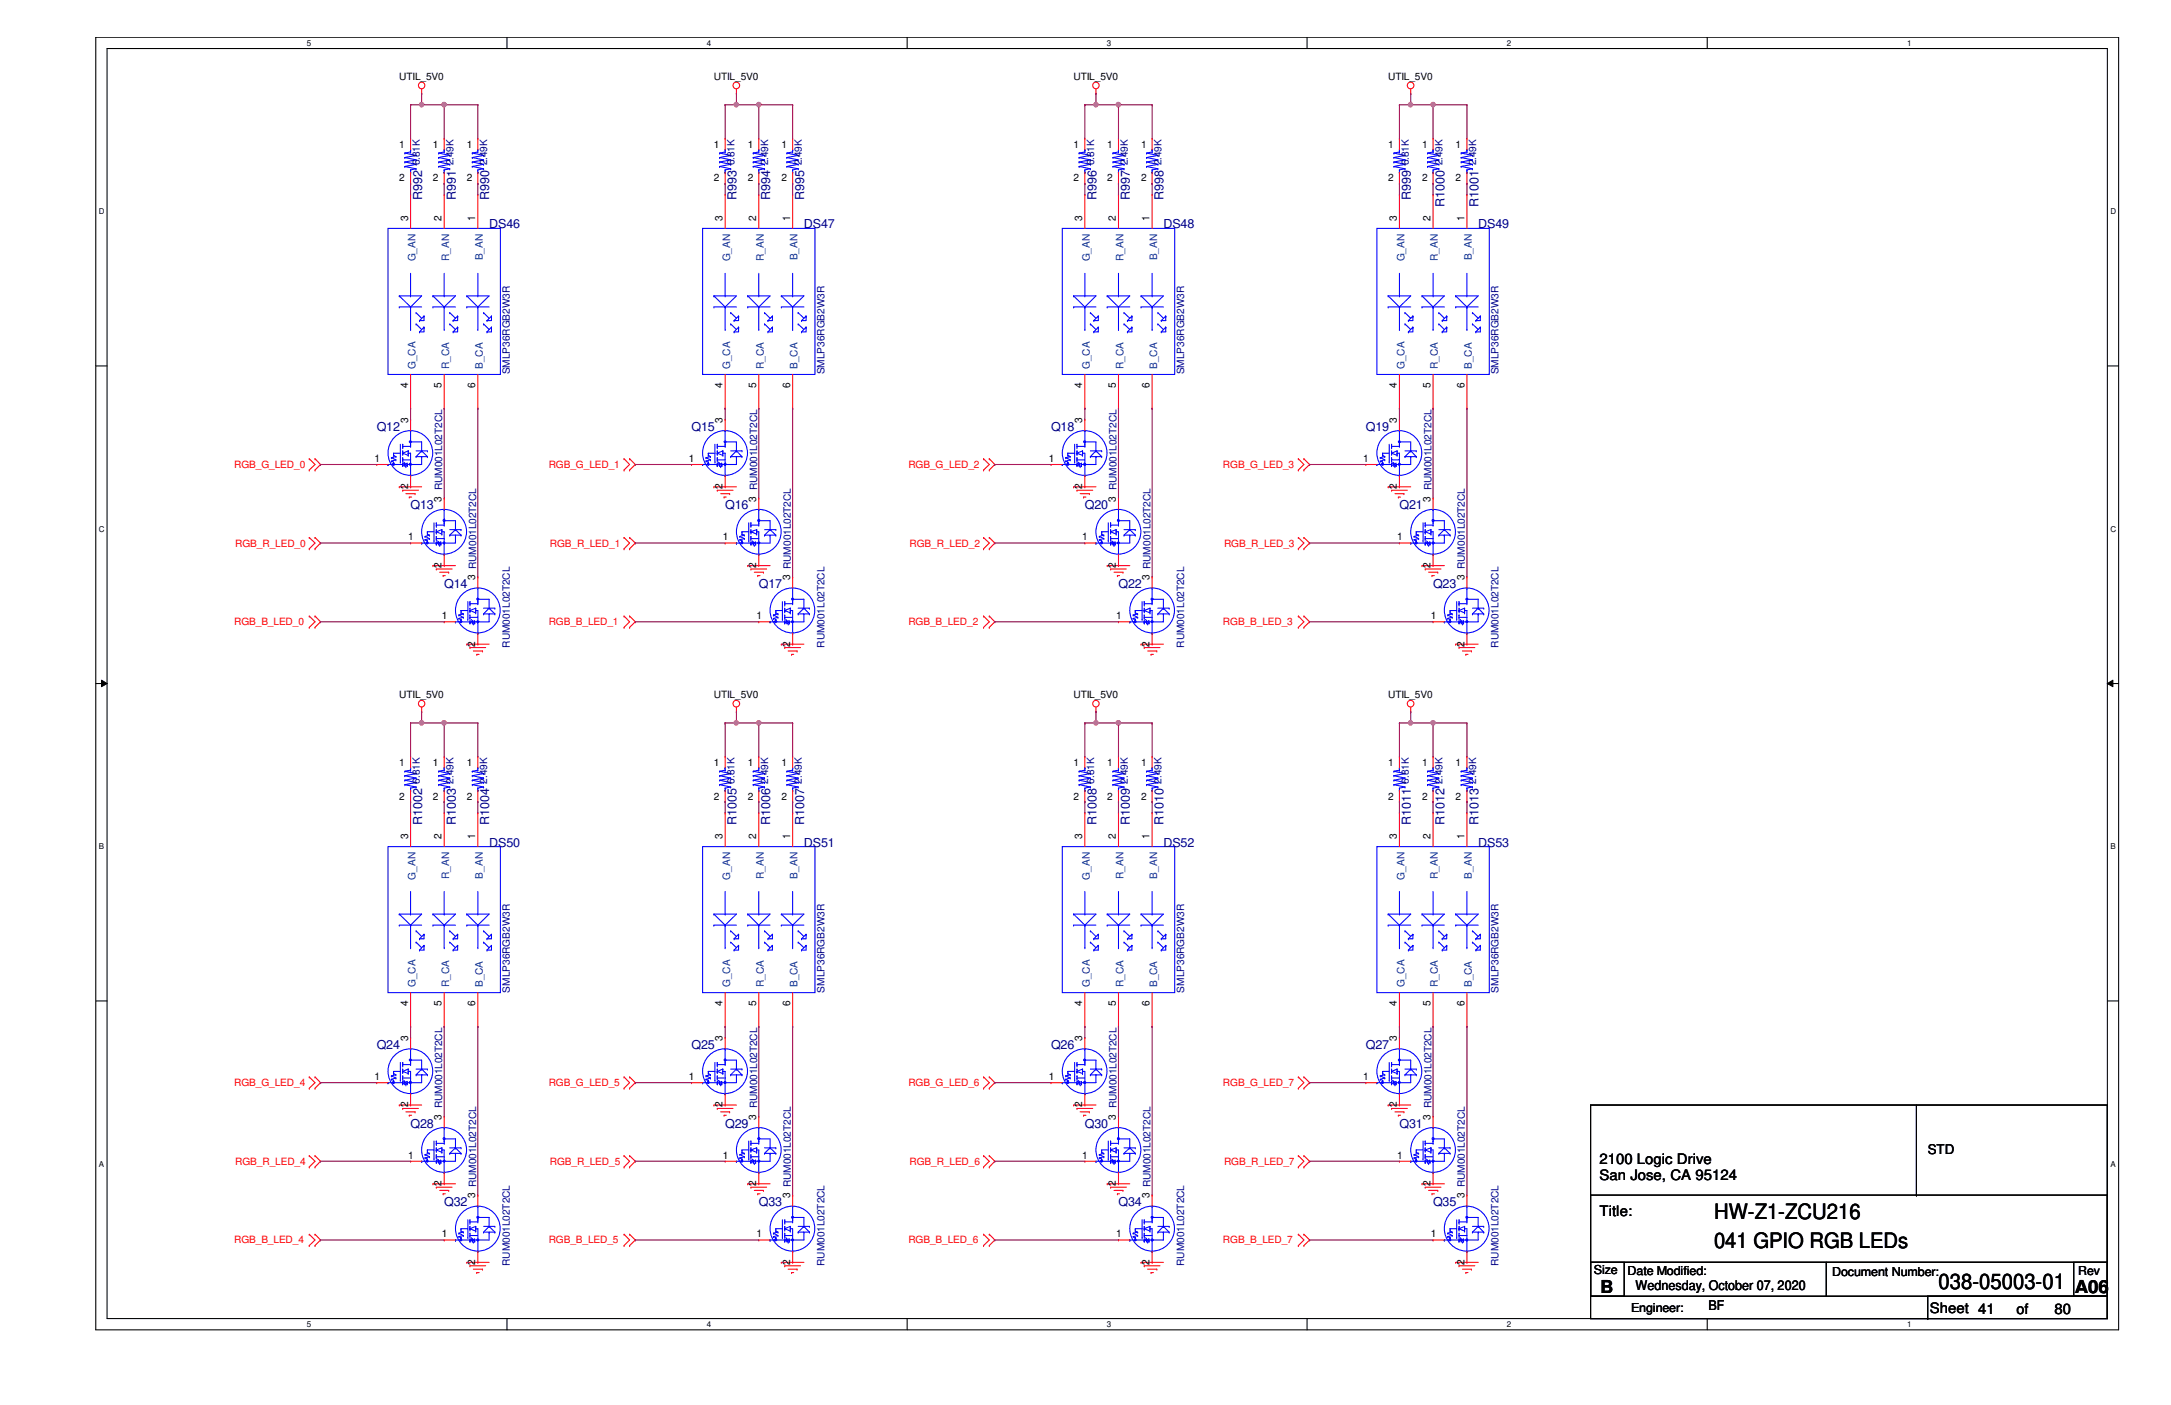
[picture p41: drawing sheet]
<svg xmlns="http://www.w3.org/2000/svg" width="432mm" height="279mm" viewBox="0 0 432 279" stroke-linecap="round" stroke-linejoin="round" font-family="sans-serif">
<defs><g id="words">
<g font-size="4.2">
<text x="340.9" y="242.4">HW-Z1-ZCU216</text>
<text x="340.9" y="248.2">041 GPIO RGB LEDs</text>
<text x="385.6" y="256.4">038-05003-01</text>
</g>
<g font-size="3.6">
<text x="318.3" y="257">B</text>
<text x="412.7" y="257">A06</text>
</g>
<g font-size="2.9">
<text x="318.1" y="231.5">2100 Logic Drive</text>
<text x="318.1" y="234.7">San Jose, CA 95124</text>
<text x="318.1" y="241.8">Title:</text>
<text x="383.8" y="261">Sheet 41</text>
<text x="401.1" y="261.2">of</text>
<text x="408.6" y="261.2">80</text>
</g>
<g font-size="2.7">
<text x="383.4" y="229.5">STD</text>
<text x="325.3" y="256.6">Wednesday, October 07, 2020</text>
<text x="339.8" y="260.6">BF</text>
</g>
<g font-size="2.5" fill="#000080">
<text x="83.9" y="39.8" transform="rotate(-90 83.9 39.8)">R992</text>
<text x="90.6" y="39.8" transform="rotate(-90 90.6 39.8)">R991</text>
<text x="97.3" y="39.8" transform="rotate(-90 97.3 39.8)">R990</text>
<text x="146.5" y="39.8" transform="rotate(-90 146.5 39.8)">R993</text>
<text x="153.2" y="39.8" transform="rotate(-90 153.2 39.8)">R994</text>
<text x="159.9" y="39.8" transform="rotate(-90 159.9 39.8)">R995</text>
<text x="218.1" y="39.8" transform="rotate(-90 218.1 39.8)">R996</text>
<text x="224.7" y="39.8" transform="rotate(-90 224.7 39.8)">R997</text>
<text x="231.4" y="39.8" transform="rotate(-90 231.4 39.8)">R998</text>
<text x="280.6" y="39.8" transform="rotate(-90 280.6 39.8)">R999</text>
<text x="287.3" y="41.1" transform="rotate(-90 287.3 41.1)">R1000</text>
<text x="294" y="41.1" transform="rotate(-90 294 41.1)">R1001</text>
<text x="97.3" y="45.4">DS46</text>
<text x="159.9" y="45.4">DS47</text>
<text x="231.4" y="45.4">DS48</text>
<text x="294" y="45.4">DS49</text>
<text x="74.9" y="85.6">Q12</text>
<text x="137.5" y="85.6">Q15</text>
<text x="209" y="85.6">Q18</text>
<text x="271.7" y="85.6">Q19</text>
<text x="81.7" y="101.3">Q13</text>
<text x="144.2" y="101.3">Q16</text>
<text x="215.8" y="101.3">Q20</text>
<text x="278.3" y="101.3">Q21</text>
<text x="88.3" y="117">Q14</text>
<text x="150.9" y="117">Q17</text>
<text x="222.5" y="117">Q22</text>
<text x="285" y="117">Q23</text>
<text x="83.9" y="164.1" transform="rotate(-90 83.9 164.1)">R1002</text>
<text x="90.6" y="164.1" transform="rotate(-90 90.6 164.1)">R1003</text>
<text x="97.3" y="164.1" transform="rotate(-90 97.3 164.1)">R1004</text>
<text x="146.5" y="164.1" transform="rotate(-90 146.5 164.1)">R1005</text>
<text x="153.2" y="164.1" transform="rotate(-90 153.2 164.1)">R1006</text>
<text x="159.9" y="164.1" transform="rotate(-90 159.9 164.1)">R1007</text>
<text x="218.1" y="164.1" transform="rotate(-90 218.1 164.1)">R1008</text>
<text x="224.7" y="164.1" transform="rotate(-90 224.7 164.1)">R1009</text>
<text x="231.4" y="164.1" transform="rotate(-90 231.4 164.1)">R1010</text>
<text x="280.6" y="164.1" transform="rotate(-90 280.6 164.1)">R1011</text>
<text x="287.3" y="164.1" transform="rotate(-90 287.3 164.1)">R1012</text>
<text x="294" y="164.1" transform="rotate(-90 294 164.1)">R1013</text>
<text x="97.3" y="168.4">DS50</text>
<text x="159.9" y="168.4">DS51</text>
<text x="231.4" y="168.4">DS52</text>
<text x="294" y="168.4">DS53</text>
<text x="74.9" y="208.6">Q24</text>
<text x="137.5" y="208.6">Q25</text>
<text x="209" y="208.6">Q26</text>
<text x="271.7" y="208.6">Q27</text>
<text x="81.7" y="224.2">Q28</text>
<text x="144.2" y="224.2">Q29</text>
<text x="215.8" y="224.2">Q30</text>
<text x="278.3" y="224.2">Q31</text>
<text x="88.3" y="239.9">Q32</text>
<text x="150.9" y="239.9">Q33</text>
<text x="222.5" y="239.9">Q34</text>
<text x="285" y="239.9">Q35</text>
</g>
<g font-size="2.5">
<text x="317" y="253.3">Size</text>
<text x="323.7" y="253.5">Date Modified:</text>
<text x="364.4" y="253.7">Document Number:</text>
<text x="413.3" y="253.5">Rev</text>
<text x="324.4" y="260.9">Engineer:</text>
</g>
<g font-size="2">
<text x="79.4" y="16">UTIL_5V0</text>
<text x="142" y="16">UTIL_5V0</text>
<text x="213.5" y="16">UTIL_5V0</text>
<text x="276.1" y="16">UTIL_5V0</text>
<text x="79.4" y="29.3">1</text>
<text x="86.1" y="29.3">1</text>
<text x="92.8" y="29.3">1</text>
<text x="142" y="29.3">1</text>
<text x="148.7" y="29.3">1</text>
<text x="155.4" y="29.3">1</text>
<text x="213.5" y="29.3">1</text>
<text x="220.2" y="29.3">1</text>
<text x="226.9" y="29.3">1</text>
<text x="276.1" y="29.3">1</text>
<text x="282.8" y="29.3">1</text>
<text x="289.5" y="29.3">1</text>
<text x="79.4" y="36.1">2</text>
<text x="86.1" y="36.1">2</text>
<text x="92.8" y="36.1">2</text>
<text x="142" y="36.1">2</text>
<text x="148.7" y="36.1">2</text>
<text x="155.4" y="36.1">2</text>
<text x="213.5" y="36.1">2</text>
<text x="220.2" y="36.1">2</text>
<text x="226.9" y="36.1">2</text>
<text x="276.1" y="36.1">2</text>
<text x="282.8" y="36.1">2</text>
<text x="289.5" y="36.1">2</text>
<text x="81.2" y="43.9" transform="rotate(-90 81.2 43.9)">3</text>
<text x="87.8" y="43.9" transform="rotate(-90 87.8 43.9)">2</text>
<text x="94.5" y="43.9" transform="rotate(-90 94.5 43.9)">1</text>
<text x="143.7" y="43.9" transform="rotate(-90 143.7 43.9)">3</text>
<text x="150.4" y="43.9" transform="rotate(-90 150.4 43.9)">2</text>
<text x="157.1" y="43.9" transform="rotate(-90 157.1 43.9)">1</text>
<text x="215.3" y="43.9" transform="rotate(-90 215.3 43.9)">3</text>
<text x="222" y="43.9" transform="rotate(-90 222 43.9)">2</text>
<text x="228.6" y="43.9" transform="rotate(-90 228.6 43.9)">1</text>
<text x="277.8" y="43.9" transform="rotate(-90 277.8 43.9)">3</text>
<text x="284.5" y="43.9" transform="rotate(-90 284.5 43.9)">2</text>
<text x="291.3" y="43.9" transform="rotate(-90 291.3 43.9)">1</text>
<text x="81.2" y="77.1" transform="rotate(-90 81.2 77.1)">4</text>
<text x="87.8" y="77.1" transform="rotate(-90 87.8 77.1)">5</text>
<text x="94.5" y="77.1" transform="rotate(-90 94.5 77.1)">6</text>
<text x="143.7" y="77.1" transform="rotate(-90 143.7 77.1)">4</text>
<text x="150.4" y="77.1" transform="rotate(-90 150.4 77.1)">5</text>
<text x="157.1" y="77.1" transform="rotate(-90 157.1 77.1)">6</text>
<text x="215.3" y="77.1" transform="rotate(-90 215.3 77.1)">4</text>
<text x="222" y="77.1" transform="rotate(-90 222 77.1)">5</text>
<text x="228.6" y="77.1" transform="rotate(-90 228.6 77.1)">6</text>
<text x="277.8" y="77.1" transform="rotate(-90 277.8 77.1)">4</text>
<text x="284.5" y="77.1" transform="rotate(-90 284.5 77.1)">5</text>
<text x="291.3" y="77.1" transform="rotate(-90 291.3 77.1)">6</text>
<text x="81.2" y="84.1" transform="rotate(-90 81.2 84.1)">3</text>
<text x="143.7" y="84.1" transform="rotate(-90 143.7 84.1)">3</text>
<text x="215.3" y="84.1" transform="rotate(-90 215.3 84.1)">3</text>
<text x="277.8" y="84.1" transform="rotate(-90 277.8 84.1)">3</text>
<text x="74.5" y="91.9">1</text>
<text x="137" y="91.9">1</text>
<text x="208.6" y="91.9">1</text>
<text x="271.1" y="91.9">1</text>
<text x="81.2" y="97.2" transform="rotate(-90 81.2 97.2)">2</text>
<text x="87.8" y="99.7" transform="rotate(-90 87.8 99.7)">3 RUM001L02T2CL</text>
<text x="143.7" y="97.2" transform="rotate(-90 143.7 97.2)">2</text>
<text x="150.4" y="99.7" transform="rotate(-90 150.4 99.7)">3 RUM001L02T2CL</text>
<text x="215.3" y="97.2" transform="rotate(-90 215.3 97.2)">2</text>
<text x="222" y="99.7" transform="rotate(-90 222 99.7)">3 RUM001L02T2CL</text>
<text x="277.8" y="97.2" transform="rotate(-90 277.8 97.2)">2</text>
<text x="284.5" y="99.7" transform="rotate(-90 284.5 99.7)">3 RUM001L02T2CL</text>
<text x="81.2" y="107.5">1</text>
<text x="143.8" y="107.5">1</text>
<text x="215.3" y="107.5">1</text>
<text x="277.9" y="107.5">1</text>
<text x="87.8" y="112.9" transform="rotate(-90 87.8 112.9)">2</text>
<text x="150.4" y="112.9" transform="rotate(-90 150.4 112.9)">2</text>
<text x="222" y="112.9" transform="rotate(-90 222 112.9)">2</text>
<text x="284.5" y="112.9" transform="rotate(-90 284.5 112.9)">2</text>
<text x="94.5" y="115.4" transform="rotate(-90 94.5 115.4)">3 RUM001L02T2CL</text>
<text x="157.1" y="115.4" transform="rotate(-90 157.1 115.4)">3 RUM001L02T2CL</text>
<text x="228.6" y="115.4" transform="rotate(-90 228.6 115.4)">3 RUM001L02T2CL</text>
<text x="291.3" y="115.4" transform="rotate(-90 291.3 115.4)">3 RUM001L02T2CL</text>
<text x="87.9" y="123.1">1</text>
<text x="150.5" y="123.1">1</text>
<text x="222" y="123.1">1</text>
<text x="284.6" y="123.1">1</text>
<text x="94.5" y="128.6" transform="rotate(-90 94.5 128.6)">2</text>
<text x="157.1" y="128.6" transform="rotate(-90 157.1 128.6)">2</text>
<text x="228.6" y="128.6" transform="rotate(-90 228.6 128.6)">2</text>
<text x="291.3" y="128.6" transform="rotate(-90 291.3 128.6)">2</text>
<text x="79.4" y="138.9">UTIL_5V0</text>
<text x="142" y="138.9">UTIL_5V0</text>
<text x="213.5" y="138.9">UTIL_5V0</text>
<text x="276.1" y="138.9">UTIL_5V0</text>
<text x="79.4" y="152.3">1</text>
<text x="86.1" y="152.3">1</text>
<text x="92.8" y="152.3">1</text>
<text x="142" y="152.3">1</text>
<text x="148.7" y="152.3">1</text>
<text x="155.4" y="152.3">1</text>
<text x="213.5" y="152.3">1</text>
<text x="220.2" y="152.3">1</text>
<text x="226.9" y="152.3">1</text>
<text x="276.1" y="152.3">1</text>
<text x="282.8" y="152.3">1</text>
<text x="289.5" y="152.3">1</text>
<text x="79.4" y="159">2</text>
<text x="86.1" y="159">2</text>
<text x="92.8" y="159">2</text>
<text x="142" y="159">2</text>
<text x="148.7" y="159">2</text>
<text x="155.4" y="159">2</text>
<text x="213.5" y="159">2</text>
<text x="220.2" y="159">2</text>
<text x="226.9" y="159">2</text>
<text x="276.1" y="159">2</text>
<text x="282.8" y="159">2</text>
<text x="289.5" y="159">2</text>
<text x="81.2" y="166.8" transform="rotate(-90 81.2 166.8)">3</text>
<text x="87.8" y="166.8" transform="rotate(-90 87.8 166.8)">2</text>
<text x="94.5" y="166.8" transform="rotate(-90 94.5 166.8)">1</text>
<text x="143.7" y="166.8" transform="rotate(-90 143.7 166.8)">3</text>
<text x="150.4" y="166.8" transform="rotate(-90 150.4 166.8)">2</text>
<text x="157.1" y="166.8" transform="rotate(-90 157.1 166.8)">1</text>
<text x="215.3" y="166.8" transform="rotate(-90 215.3 166.8)">3</text>
<text x="222" y="166.8" transform="rotate(-90 222 166.8)">2</text>
<text x="228.6" y="166.8" transform="rotate(-90 228.6 166.8)">1</text>
<text x="277.8" y="166.8" transform="rotate(-90 277.8 166.8)">3</text>
<text x="284.5" y="166.8" transform="rotate(-90 284.5 166.8)">2</text>
<text x="291.3" y="166.8" transform="rotate(-90 291.3 166.8)">1</text>
<text x="81.2" y="200.1" transform="rotate(-90 81.2 200.1)">4</text>
<text x="87.8" y="200.1" transform="rotate(-90 87.8 200.1)">5</text>
<text x="94.5" y="200.1" transform="rotate(-90 94.5 200.1)">6</text>
<text x="143.7" y="200.1" transform="rotate(-90 143.7 200.1)">4</text>
<text x="150.4" y="200.1" transform="rotate(-90 150.4 200.1)">5</text>
<text x="157.1" y="200.1" transform="rotate(-90 157.1 200.1)">6</text>
<text x="215.3" y="200.1" transform="rotate(-90 215.3 200.1)">4</text>
<text x="222" y="200.1" transform="rotate(-90 222 200.1)">5</text>
<text x="228.6" y="200.1" transform="rotate(-90 228.6 200.1)">6</text>
<text x="277.8" y="200.1" transform="rotate(-90 277.8 200.1)">4</text>
<text x="284.5" y="200.1" transform="rotate(-90 284.5 200.1)">5</text>
<text x="291.3" y="200.1" transform="rotate(-90 291.3 200.1)">6</text>
<text x="81.2" y="207" transform="rotate(-90 81.2 207)">3</text>
<text x="143.7" y="207" transform="rotate(-90 143.7 207)">3</text>
<text x="215.3" y="207" transform="rotate(-90 215.3 207)">3</text>
<text x="277.8" y="207" transform="rotate(-90 277.8 207)">3</text>
<text x="74.5" y="214.8">1</text>
<text x="137" y="214.8">1</text>
<text x="208.6" y="214.8">1</text>
<text x="271.1" y="214.8">1</text>
<text x="81.2" y="220.2" transform="rotate(-90 81.2 220.2)">2</text>
<text x="143.7" y="220.2" transform="rotate(-90 143.7 220.2)">2</text>
<text x="215.3" y="220.2" transform="rotate(-90 215.3 220.2)">2</text>
<text x="277.8" y="220.2" transform="rotate(-90 277.8 220.2)">2</text>
<text x="87.8" y="222.7" transform="rotate(-90 87.8 222.7)">3 RUM001L02T2CL</text>
<text x="150.4" y="222.7" transform="rotate(-90 150.4 222.7)">3 RUM001L02T2CL</text>
<text x="222" y="222.7" transform="rotate(-90 222 222.7)">3 RUM001L02T2CL</text>
<text x="284.5" y="222.7" transform="rotate(-90 284.5 222.7)">3 RUM001L02T2CL</text>
<text x="81.2" y="230.4">1</text>
<text x="143.8" y="230.4">1</text>
<text x="215.3" y="230.4">1</text>
<text x="277.9" y="230.4">1</text>
<text x="87.8" y="235.8" transform="rotate(-90 87.8 235.8)">2</text>
<text x="94.5" y="238.3" transform="rotate(-90 94.5 238.3)">3 RUM001L02T2CL</text>
<text x="150.4" y="235.8" transform="rotate(-90 150.4 235.8)">2</text>
<text x="157.1" y="238.3" transform="rotate(-90 157.1 238.3)">3 RUM001L02T2CL</text>
<text x="222" y="235.8" transform="rotate(-90 222 235.8)">2</text>
<text x="228.6" y="238.3" transform="rotate(-90 228.6 238.3)">3 RUM001L02T2CL</text>
<text x="284.5" y="235.8" transform="rotate(-90 284.5 235.8)">2</text>
<text x="291.3" y="238.3" transform="rotate(-90 291.3 238.3)">3 RUM001L02T2CL</text>
<text x="87.9" y="246.1">1</text>
<text x="94.5" y="251.5" transform="rotate(-90 94.5 251.5)">2</text>
<text x="150.5" y="246.1">1</text>
<text x="157.1" y="251.5" transform="rotate(-90 157.1 251.5)">2</text>
<text x="222" y="246.1">1</text>
<text x="228.6" y="251.5" transform="rotate(-90 228.6 251.5)">2</text>
<text x="284.6" y="246.1">1</text>
<text x="291.3" y="251.5" transform="rotate(-90 291.3 251.5)">2</text>
</g>
<g font-size="2" fill="#000080">
<text x="83.5" y="32.9" transform="rotate(-90 83.5 32.9)">6.81K</text>
<text x="90.2" y="32.9" transform="rotate(-90 90.2 32.9)">2.49K</text>
<text x="96.9" y="32.9" transform="rotate(-90 96.9 32.9)">2.49K</text>
<text x="146.1" y="32.9" transform="rotate(-90 146.1 32.9)">6.81K</text>
<text x="152.8" y="32.9" transform="rotate(-90 152.8 32.9)">2.49K</text>
<text x="159.5" y="32.9" transform="rotate(-90 159.5 32.9)">2.49K</text>
<text x="217.6" y="32.9" transform="rotate(-90 217.6 32.9)">6.81K</text>
<text x="224.3" y="32.9" transform="rotate(-90 224.3 32.9)">2.49K</text>
<text x="231" y="32.9" transform="rotate(-90 231 32.9)">2.49K</text>
<text x="280.2" y="32.9" transform="rotate(-90 280.2 32.9)">6.81K</text>
<text x="286.9" y="32.9" transform="rotate(-90 286.9 32.9)">2.49K</text>
<text x="293.6" y="32.9" transform="rotate(-90 293.6 32.9)">2.49K</text>
<text x="101.4" y="74.5" transform="rotate(-90 101.4 74.5)">SMLP36RGB2W3R</text>
<text x="164" y="74.5" transform="rotate(-90 164 74.5)">SMLP36RGB2W3R</text>
<text x="235.5" y="74.5" transform="rotate(-90 235.5 74.5)">SMLP36RGB2W3R</text>
<text x="298.1" y="74.5" transform="rotate(-90 298.1 74.5)">SMLP36RGB2W3R</text>
<text x="101.4" y="128.8" transform="rotate(-90 101.4 128.8)">RUM001L02T2CL</text>
<text x="164" y="128.8" transform="rotate(-90 164 128.8)">RUM001L02T2CL</text>
<text x="235.5" y="128.8" transform="rotate(-90 235.5 128.8)">RUM001L02T2CL</text>
<text x="298.1" y="128.8" transform="rotate(-90 298.1 128.8)">RUM001L02T2CL</text>
<text x="83.5" y="155.8" transform="rotate(-90 83.5 155.8)">6.81K</text>
<text x="90.2" y="155.8" transform="rotate(-90 90.2 155.8)">2.49K</text>
<text x="96.9" y="155.8" transform="rotate(-90 96.9 155.8)">2.49K</text>
<text x="146.1" y="155.8" transform="rotate(-90 146.1 155.8)">6.81K</text>
<text x="152.8" y="155.8" transform="rotate(-90 152.8 155.8)">2.49K</text>
<text x="159.5" y="155.8" transform="rotate(-90 159.5 155.8)">2.49K</text>
<text x="217.6" y="155.8" transform="rotate(-90 217.6 155.8)">6.81K</text>
<text x="224.3" y="155.8" transform="rotate(-90 224.3 155.8)">2.49K</text>
<text x="231" y="155.8" transform="rotate(-90 231 155.8)">2.49K</text>
<text x="280.2" y="155.8" transform="rotate(-90 280.2 155.8)">6.81K</text>
<text x="286.9" y="155.8" transform="rotate(-90 286.9 155.8)">2.49K</text>
<text x="293.6" y="155.8" transform="rotate(-90 293.6 155.8)">2.49K</text>
<text x="101.4" y="197.4" transform="rotate(-90 101.4 197.4)">SMLP36RGB2W3R</text>
<text x="164" y="197.4" transform="rotate(-90 164 197.4)">SMLP36RGB2W3R</text>
<text x="235.5" y="197.4" transform="rotate(-90 235.5 197.4)">SMLP36RGB2W3R</text>
<text x="298.1" y="197.4" transform="rotate(-90 298.1 197.4)">SMLP36RGB2W3R</text>
<text x="101.4" y="251.7" transform="rotate(-90 101.4 251.7)">RUM001L02T2CL</text>
<text x="164" y="251.7" transform="rotate(-90 164 251.7)">RUM001L02T2CL</text>
<text x="235.5" y="251.7" transform="rotate(-90 235.5 251.7)">RUM001L02T2CL</text>
<text x="298.1" y="251.7" transform="rotate(-90 298.1 251.7)">RUM001L02T2CL</text>
</g>
<g font-size="2" fill="#004080">
<text x="82.6" y="52" transform="rotate(-90 82.6 52)">G_AN</text>
<text x="89.3" y="51.9" transform="rotate(-90 89.3 51.9)">R_AN</text>
<text x="96" y="51.8" transform="rotate(-90 96 51.8)">B_AN</text>
<text x="145.2" y="52" transform="rotate(-90 145.2 52)">G_AN</text>
<text x="151.9" y="51.9" transform="rotate(-90 151.9 51.9)">R_AN</text>
<text x="158.6" y="51.8" transform="rotate(-90 158.6 51.8)">B_AN</text>
<text x="216.7" y="52" transform="rotate(-90 216.7 52)">G_AN</text>
<text x="223.4" y="51.9" transform="rotate(-90 223.4 51.9)">R_AN</text>
<text x="230.1" y="51.8" transform="rotate(-90 230.1 51.8)">B_AN</text>
<text x="279.3" y="52" transform="rotate(-90 279.3 52)">G_AN</text>
<text x="286" y="51.9" transform="rotate(-90 286 51.9)">R_AN</text>
<text x="292.7" y="51.8" transform="rotate(-90 292.7 51.8)">B_AN</text>
<text x="82.6" y="73.4" transform="rotate(-90 82.6 73.4)">G_CA</text>
<text x="89.3" y="73.4" transform="rotate(-90 89.3 73.4)">R_CA</text>
<text x="96" y="73.4" transform="rotate(-90 96 73.4)">B_CA</text>
<text x="145.2" y="73.4" transform="rotate(-90 145.2 73.4)">G_CA</text>
<text x="151.9" y="73.4" transform="rotate(-90 151.9 73.4)">R_CA</text>
<text x="158.6" y="73.4" transform="rotate(-90 158.6 73.4)">B_CA</text>
<text x="216.7" y="73.4" transform="rotate(-90 216.7 73.4)">G_CA</text>
<text x="223.4" y="73.4" transform="rotate(-90 223.4 73.4)">R_CA</text>
<text x="230.1" y="73.4" transform="rotate(-90 230.1 73.4)">B_CA</text>
<text x="279.3" y="73.4" transform="rotate(-90 279.3 73.4)">G_CA</text>
<text x="286" y="73.4" transform="rotate(-90 286 73.4)">R_CA</text>
<text x="292.7" y="73.4" transform="rotate(-90 292.7 73.4)">B_CA</text>
<text x="82.6" y="174.9" transform="rotate(-90 82.6 174.9)">G_AN</text>
<text x="89.3" y="174.8" transform="rotate(-90 89.3 174.8)">R_AN</text>
<text x="96" y="174.7" transform="rotate(-90 96 174.7)">B_AN</text>
<text x="145.2" y="174.9" transform="rotate(-90 145.2 174.9)">G_AN</text>
<text x="151.9" y="174.8" transform="rotate(-90 151.9 174.8)">R_AN</text>
<text x="158.6" y="174.7" transform="rotate(-90 158.6 174.7)">B_AN</text>
<text x="216.7" y="174.9" transform="rotate(-90 216.7 174.9)">G_AN</text>
<text x="223.4" y="174.8" transform="rotate(-90 223.4 174.8)">R_AN</text>
<text x="230.1" y="174.7" transform="rotate(-90 230.1 174.7)">B_AN</text>
<text x="279.3" y="174.9" transform="rotate(-90 279.3 174.9)">G_AN</text>
<text x="286" y="174.8" transform="rotate(-90 286 174.8)">R_AN</text>
<text x="292.7" y="174.7" transform="rotate(-90 292.7 174.7)">B_AN</text>
<text x="82.6" y="196.3" transform="rotate(-90 82.6 196.3)">G_CA</text>
<text x="89.3" y="196.3" transform="rotate(-90 89.3 196.3)">R_CA</text>
<text x="96" y="196.3" transform="rotate(-90 96 196.3)">B_CA</text>
<text x="145.2" y="196.3" transform="rotate(-90 145.2 196.3)">G_CA</text>
<text x="151.9" y="196.3" transform="rotate(-90 151.9 196.3)">R_CA</text>
<text x="158.6" y="196.3" transform="rotate(-90 158.6 196.3)">B_CA</text>
<text x="216.7" y="196.3" transform="rotate(-90 216.7 196.3)">G_CA</text>
<text x="223.4" y="196.3" transform="rotate(-90 223.4 196.3)">R_CA</text>
<text x="230.1" y="196.3" transform="rotate(-90 230.1 196.3)">B_CA</text>
<text x="279.3" y="196.3" transform="rotate(-90 279.3 196.3)">G_CA</text>
<text x="286" y="196.3" transform="rotate(-90 286 196.3)">R_CA</text>
<text x="292.7" y="196.3" transform="rotate(-90 292.7 196.3)">B_CA</text>
</g>
<g font-size="2" fill="#f00">
<text x="46.6" y="93">RGB_G_LED_0</text>
<text x="109.1" y="93">RGB_G_LED_1</text>
<text x="180.7" y="93">RGB_G_LED_2</text>
<text x="243.2" y="93">RGB_G_LED_3</text>
<text x="46.8" y="108.7">RGB_R_LED_0</text>
<text x="109.3" y="108.7">RGB_R_LED_1</text>
<text x="180.9" y="108.7">RGB_R_LED_2</text>
<text x="243.5" y="108.7">RGB_R_LED_3</text>
<text x="46.6" y="124.3">RGB_B_LED_0</text>
<text x="109.1" y="124.3">RGB_B_LED_1</text>
<text x="180.7" y="124.3">RGB_B_LED_2</text>
<text x="243.2" y="124.3">RGB_B_LED_3</text>
<text x="46.6" y="216">RGB_G_LED_4</text>
<text x="109.1" y="216">RGB_G_LED_5</text>
<text x="180.7" y="216">RGB_G_LED_6</text>
<text x="243.2" y="216">RGB_G_LED_7</text>
<text x="46.8" y="231.6">RGB_R_LED_4</text>
<text x="109.3" y="231.6">RGB_R_LED_5</text>
<text x="180.9" y="231.6">RGB_R_LED_6</text>
<text x="243.5" y="231.6">RGB_R_LED_7</text>
<text x="46.6" y="247.3">RGB_B_LED_4</text>
<text x="109.1" y="247.3">RGB_B_LED_5</text>
<text x="180.7" y="247.3">RGB_B_LED_6</text>
<text x="243.2" y="247.3">RGB_B_LED_7</text>
</g>
<g font-size="1.6">
<text x="61" y="9.1">5</text>
<text x="140.6" y="9.1">4</text>
<text x="220.2" y="9.1">3</text>
<text x="299.7" y="9.1">2</text>
<text x="379.3" y="9.1">1</text>
<text x="19.6" y="42.6">D</text>
<text x="419.7" y="42.6">D</text>
<text x="19.6" y="105.7">C</text>
<text x="419.7" y="105.7">C</text>
<text x="19.6" y="168.9">B</text>
<text x="419.7" y="168.9">B</text>
<text x="19.6" y="232">A</text>
<text x="419.7" y="232">A</text>
<text x="61" y="263.9">5</text>
<text x="140.6" y="263.9">4</text>
<text x="220.2" y="263.9">3</text>
<text x="299.7" y="263.9">2</text>
<text x="379.3" y="263.9">1</text>
</g>
</g></defs>
<path d="M19.1 7.4h402.3v257.1h-402.3zM21.3 9.7h397.8v252.5h-397.8z" fill="none" stroke="#000" stroke-width=".21"/>
<g fill="#fff">
<path d="M61 7.7h.9v1.7h-.9z"/>
<path d="M61 262.5h.9v1.7h-.9z"/>
</g>
<path d="M100.8 7.4v2.3M100.8 262.2v2.3" fill="none" stroke="#000" stroke-width=".21"/>
<g fill="#fff">
<path d="M140.6 7.7h.9v1.7h-.9z"/>
<path d="M140.6 262.5h.9v1.7h-.9z"/>
</g>
<path d="M180.4 7.4v2.3M180.4 262.2v2.3" fill="none" stroke="#000" stroke-width=".21"/>
<g fill="#fff">
<path d="M220.2 7.7h.9v1.7h-.9z"/>
<path d="M220.2 262.5h.9v1.7h-.9z"/>
</g>
<path d="M260 7.4v2.3M260 262.2v2.3" fill="none" stroke="#000" stroke-width=".21"/>
<g fill="#fff">
<path d="M299.7 7.7h.9v1.7h-.9z"/>
<path d="M299.7 262.5h.9v1.7h-.9z"/>
</g>
<path d="M339.6 7.4v2.3M339.6 262.2v2.3" fill="none" stroke="#000" stroke-width=".21"/>
<g fill="#fff">
<path d="M379.3 7.7h.9v1.7h-.9z"/>
<path d="M379.3 262.5h.9v1.7h-.9z"/>
<path d="M19.6 41.2h1.2v1.8h-1.2z"/>
<path d="M419.7 41.2h1.2v1.8h-1.2z"/>
<path d="M19.6 104.3h1.2v1.8h-1.2z"/>
<path d="M419.7 104.3h1.2v1.8h-1.2z"/>
</g>
<path d="M19.1 72.8h2.2M419.1 72.8h2.3" fill="none" stroke="#000" stroke-width=".21"/>
<g fill="#fff">
<path d="M19.6 167.5h1.1v1.7h-1.1z"/>
<path d="M419.7 167.5h1.1v1.7h-1.1z"/>
</g>
<path d="M19.1 135.9h2.2M419.1 135.9h2.3" fill="none" stroke="#000" stroke-width=".21"/>
<path d="M20.2 135.3l1.1 .6-1.1 .7zM419.1 135.9l1.1-.6v1.3z" fill="#000"/>
<path d="M20.2 135.3l1.1 .6-1.1 .7zM419.1 135.9l1.1-.6v1.3z" fill="none" stroke="#000" stroke-width=".2"/>
<g fill="#fff">
<path d="M19.6 230.6h1.1v1.8h-1.1z"/>
<path d="M419.7 230.6h1.1v1.8h-1.1z"/>
</g>
<g fill="none" stroke="#000" stroke-width=".21">
<path d="M19.1 199.1h2.2M419.1 199.1h2.3M316.4 219.8h102.7v42.4h-102.7zM381.2 219.8v17.9M316.4 237.7h102.7v13.3h-102.7zM381.2 237.7h.1M316.4 251h46.9v6.8h-46.9zM316.4 251h6.6v6.8h-6.6zM363.3 251h55.8v6.8h-55.8zM383.4 257.8h35.7v4.4h-35.7zM412.5 251h6.6v6.8h-6.6zM316.4 262.2h67"/>
<path d="M383.4 262.2h.1"/>
</g>
<g fill="none" stroke="#f00" stroke-width=".21">
<path d="M83.9 18.6h.1M83.9 17.7v.9M146.5 18.6h.1M146.5 17.7v.9M218 18.6h.1M218 17.7v.9M280.6 18.6h.1M280.6 17.7v.9M81.7 27.5h.1M81.7 36.5h.1M81.7 38.7h.1M81.7 27.5v2.3"/>
<path d="M81.7 34.2v2.3M81.7 38.7v6.7M88.3 38.7h.1M88.3 27.5h.1M88.3 36.5h.1M88.3 27.5v2.3M88.3 34.2v2.3M88.3 38.7v6.7M95 38.7h.1M95 27.5h.1M95 36.5h.1M95 27.5v2.3"/>
<path d="M95 34.2v2.3M95 38.7v6.7M144.2 38.7h.1M144.2 27.5h.1M144.2 36.5h.1M144.2 27.5v2.3M144.2 34.2v2.3M144.2 38.7v6.7M150.9 38.7h.1M150.9 27.5h.1M150.9 36.5h.1M150.9 27.5v2.3"/>
<path d="M150.9 34.2v2.3M150.9 38.7v6.7M157.6 38.7h.1M157.6 27.5h.1M157.6 36.5h.1M157.6 27.5v2.3M157.6 34.2v2.3M157.6 38.7v6.7M215.8 38.7h.1M215.8 27.5h.1M215.8 36.5h.1M215.8 27.5v2.3"/>
<path d="M215.8 34.2v2.3M215.8 38.7v6.7M222.5 38.7h.1M222.5 27.5h.1M222.5 36.5h.1M222.5 27.5v2.3M222.5 34.2v2.3M222.5 38.7v6.7M229.2 38.7h.1M229.2 27.5h.1M229.2 36.5h.1M229.2 27.5v2.3"/>
<path d="M229.2 34.2v2.3M229.2 38.7v6.7M278.3 27.5h.1M278.3 36.5h.1M278.3 38.7h.1M278.3 27.5v2.3M278.3 34.2v2.3M278.3 38.7v6.7M285 27.5h.1M285 36.5h.1M285 38.7h.1M285 27.5v2.3"/>
<path d="M285 34.2v2.3M285 38.7v6.7M291.8 27.5h.1M291.8 36.5h.1M291.8 38.7h.1M291.8 27.5v2.3M291.8 34.2v2.3M291.8 38.7v6.7M81.7 74.5v6.7M88.3 74.5v6.7M95 74.5v6.7M144.2 74.5v6.7"/>
<path d="M150.9 74.5v6.7M157.6 74.5v6.7M215.8 74.5v6.7M222.5 74.5v6.7M229.2 74.5v6.7M278.3 74.5v6.7M285 74.5v6.7M291.8 74.5v6.7M61.5 93.5h.1M61.5 91.2h.1M61.5 91.2l1.2 1.2-1.2 1.1M62.7 91.2h.1"/>
<path d="M62.7 93.5h.1M62.7 91.2l1.1 1.2-1.1 1.1M74.9 92.4h.1M74.9 92.4h2.3M79.4 96.8h.1M79.4 96.8h4.5M80.1 97.5h.1M80.1 97.5h3.1M80.7 98.2h1.9M81.4 98.8h.1M81.4 98.8h.5M81.7 81.2h.1"/>
<path d="M81.7 96.8h.1M81.7 83.4h.1M81.7 83.4v2.2M81.7 94.6v2.2M82.6 98.2h.1M88.3 81.2h.1M88.3 99.1h.1M88.3 99.1v2.2M95 81.2h.1M124.1 93.5h.1M124.1 91.2h.1M124.1 91.2l1.1 1.2-1.1 1.1"/>
<path d="M125.2 91.2h.1M125.2 93.5h.1M125.2 91.2l1.2 1.2-1.2 1.1M137.5 92.4h.1M137.5 92.4h2.2M142 96.8h.1M142 96.8h4.5M142.7 97.5h.1M142.7 97.5h3.1M143.3 98.2h1.8M144 98.8h.1M144 98.8h.4"/>
<path d="M144.2 81.2h.1M144.2 96.8h.1M144.2 83.4h.1M144.2 83.4v2.2M144.2 94.6v2.2M145.1 98.2h.1M150.9 81.2h.1M150.9 99.1h.1M150.9 99.1v2.2M157.6 81.2h.1M195.6 93.5h.1M195.6 91.2h.1"/>
<path d="M195.6 91.2l1.2 1.2-1.2 1.1M196.8 91.2h.1M196.8 93.5h.1M196.8 91.2l1.1 1.2-1.1 1.1M209 92.4h.1M209 92.4h2.3M213.5 96.8h.1M213.5 96.8h4.5M214.2 97.5h.1M214.2 97.5h3.1M214.8 98.2h1.9M215.5 98.8h.1"/>
<path d="M215.5 98.8h.5M215.8 81.2h.1M215.8 96.8h.1M215.8 83.4h.1M215.8 83.4v2.2M215.8 94.6v2.2M216.7 98.2h.1M222.5 99.1h.1M222.5 81.2h.1M222.5 99.1v2.2M229.2 81.2h.1M258.2 93.5h.1"/>
<path d="M258.2 91.2h.1M258.2 91.2l1.1 1.2-1.1 1.1M259.3 91.2h.1M259.3 93.5h.1M259.3 91.2l1.2 1.2-1.2 1.1M271.7 92.4h.1M271.7 92.4h2.2M276.1 96.8h.1M276.1 96.8h4.5M276.8 97.5h.1M276.8 97.5h3.1M277.5 98.2h1.7"/>
<path d="M278.1 98.8h.1M278.1 98.8h.5M278.3 81.2h.1M278.3 96.8h.1M278.3 83.4h.1M278.3 83.4v2.2M278.3 94.6v2.2M279.2 98.2h.1M285 99.1h.1M285 81.2h.1M285 99.1v2.2M291.8 81.2h.1"/>
<path d="M61.5 109.1h.1M61.5 106.9h.1M61.5 106.9l1.2 1.1-1.2 1.1M62.7 106.9h.1M62.7 109.1h.1M62.7 106.9l1.1 1.1-1.1 1.1M81.7 108h.1M81.7 108h2.2M86.1 112.5h.1M86.1 112.5h4.5M86.8 113.2h.1M86.8 113.2h3.1"/>
<path d="M87.5 113.8h1.7M88.1 114.5h.1M88.1 114.5h.5M88.3 112.5h.1M88.3 110.2v2.3M89.2 113.8h.1M95 114.7h.1M95 114.7v2.2M124.1 109.1h.1M124.1 106.9h.1M124.1 106.9l1.1 1.1-1.1 1.1M125.2 106.9h.1"/>
<path d="M125.2 109.1h.1M125.2 106.9l1.2 1.1-1.2 1.1M144.2 108h.1M144.2 108h2.3M148.7 112.5h.1M148.7 112.5h4.5M149.4 113.2h.1M149.4 113.2h3.1M150 113.8h1.8M150.7 114.5h.1M150.7 114.5h.5M150.9 112.5h.1"/>
<path d="M150.9 110.2v2.3M151.8 113.8h.1M157.6 114.7h.1M157.6 114.7v2.2M195.6 109.1h.1M195.6 106.9h.1M195.6 106.9l1.2 1.1-1.2 1.1M196.8 106.9h.1M196.8 109.1h.1M196.8 106.9l1.1 1.1-1.1 1.1M215.8 108h.1M215.8 108h2.2"/>
<path d="M220.2 112.5h.1M220.2 112.5h4.5M220.9 113.2h.1M220.9 113.2h3.1M221.6 113.8h1.8M222.3 114.5h.1M222.3 114.5h.4M222.5 112.5h.1M222.5 110.2v2.3M223.4 113.8h.1M229.2 114.7h.1M229.2 114.7v2.2"/>
<path d="M258.2 109.1h.1M258.2 106.9h.1M258.2 106.9l1.1 1.1-1.1 1.1M259.3 106.9h.1M259.3 109.1h.1M259.3 106.9l1.2 1.1-1.2 1.1M278.3 108h.1M278.3 108h2.3M282.8 112.5h.1M282.8 112.5h4.5M283.5 113.2h.1M283.5 113.2h3.1"/>
<path d="M284.1 113.8h1.9M284.8 114.5h.1M284.8 114.5h.5M285 112.5h.1M285 110.2v2.3M286 113.8h.1M291.8 114.7h.1M291.8 114.7v2.2M61.5 124.8h.1M61.5 122.5h.1M61.5 122.5l1.2 1.2-1.2 1.1M62.7 122.5h.1"/>
<path d="M62.7 124.8h.1M62.7 122.5l1.1 1.2-1.1 1.1M88.3 123.7h.1M88.3 123.7h2.3M92.8 128.1h.1M92.8 128.1h4.5M93.5 128.8h.1M93.5 128.8h3.1M94.1 129.5h1.9M94.8 130.1h.1M94.8 130.1h.5M95 128.1h.1"/>
<path d="M95 125.9v2.2M96 129.5h.1M124.1 124.8h.1M124.1 122.5h.1M124.1 122.5l1.1 1.2-1.1 1.1M125.2 122.5h.1M125.2 124.8h.1M125.2 122.5l1.2 1.2-1.2 1.1M150.9 123.7h.1M150.9 123.7h2.3M155.4 128.1h.1M155.4 128.1h4.5"/>
<path d="M156.1 128.8h.1M156.1 128.8h3.1M156.8 129.5h1.7M157.4 130.1h.1M157.4 130.1h.5M157.6 128.1h.1M157.6 125.9v2.2M158.5 129.5h.1M195.6 124.8h.1M195.6 122.5h.1M195.6 122.5l1.2 1.2-1.2 1.1M196.8 122.5h.1"/>
<path d="M196.8 124.8h.1M196.8 122.5l1.1 1.2-1.1 1.1M222.5 123.7h.1M222.5 123.7h2.2M226.9 128.1h.1M226.9 128.1h4.5M227.6 128.8h.1M227.6 128.8h3.1M228.3 129.5h1.8M228.9 130.1h.1M228.9 130.1h.5M229.2 128.1h.1"/>
<path d="M229.2 125.9v2.2M230.1 129.5h.1M258.2 124.8h.1M258.2 122.5h.1M258.2 122.5l1.1 1.2-1.1 1.1M259.3 122.5h.1M259.3 124.8h.1M259.3 122.5l1.2 1.2-1.2 1.1M285 123.7h.1M285 123.7h2.3M289.5 128.1h.1M289.5 128.1h4.5"/>
<path d="M290.2 128.8h.1M290.2 128.8h3.1M290.9 129.5h1.8M291.5 130.1h.1M291.5 130.1h.5M291.8 128.1h.1M291.8 125.9v2.2M292.7 129.5h.1M81.7 150.5h.1M81.7 159.4h.1M81.7 150.5v2.2M81.7 157.2v2.2"/>
<path d="M83.9 141.5h.1M83.9 140.6v.9M88.3 150.5h.1M88.3 159.4h.1M88.3 150.5v2.2M88.3 157.2v2.2M95 150.5h.1M95 159.4h.1M95 150.5v2.2M95 157.2v2.2M144.2 150.5h.1M144.2 159.4h.1"/>
<path d="M144.2 150.5v2.2M144.2 157.2v2.2M146.5 141.5h.1M146.5 140.6v.9M150.9 150.5h.1M150.9 159.4h.1M150.9 150.5v2.2M150.9 157.2v2.2M157.6 150.5h.1M157.6 159.4h.1M157.6 150.5v2.2M157.6 157.2v2.2"/>
<path d="M215.8 150.5h.1M215.8 159.4h.1M215.8 150.5v2.2M215.8 157.2v2.2M218 141.5h.1M218 140.6v.9M222.5 150.5h.1M222.5 159.4h.1M222.5 150.5v2.2M222.5 157.2v2.2M229.2 150.5h.1M229.2 159.4h.1"/>
<path d="M229.2 150.5v2.2M229.2 157.2v2.2M278.3 150.5h.1M278.3 159.4h.1M278.3 150.5v2.2M278.3 157.2v2.2M280.6 141.5h.1M280.6 140.6v.9M285 150.5h.1M285 159.4h.1M285 150.5v2.2M285 157.2v2.2"/>
<path d="M291.8 150.5h.1M291.8 159.4h.1M291.8 150.5v2.2M291.8 157.2v2.2M81.7 161.6h.1M81.7 161.6v6.8M88.3 161.6h.1M88.3 161.6v6.8M95 161.6h.1M95 161.6v6.8M144.2 161.6h.1M144.2 161.6v6.8"/>
<path d="M150.9 161.6h.1M150.9 161.6v6.8M157.6 161.6h.1M157.6 161.6v6.8M215.8 161.6h.1M215.8 161.6v6.8M222.5 161.6h.1M222.5 161.6v6.8M229.2 161.6h.1M229.2 161.6v6.8M278.3 161.6h.1M278.3 161.6v6.8"/>
<path d="M285 161.6h.1M285 161.6v6.8M291.8 161.6h.1M291.8 161.6v6.8M81.7 197.4v6.7M88.3 197.4v6.7M95 197.4v6.7M144.2 197.4v6.7M150.9 197.4v6.7M157.6 197.4v6.7M215.8 197.4v6.7M222.5 197.4v6.7"/>
<path d="M229.2 197.4v6.7M278.3 197.4v6.7M285 197.4v6.7M291.8 197.4v6.7M61.5 216.4h.1M61.5 214.2h.1M61.5 214.2l1.2 1.1-1.2 1.1M62.7 214.2h.1M62.7 216.4h.1M62.7 214.2l1.1 1.1-1.1 1.1M74.9 215.3h.1M74.9 215.3h2.3"/>
<path d="M79.4 219.8h.1M79.4 219.8h4.5M81.7 204.1h.1M81.7 219.8h.1M81.7 206.3h.1M81.7 206.3v2.3M81.7 217.5v2.3M88.3 204.1h.1M95 204.1h.1M124.1 216.4h.1M124.1 214.2h.1M124.1 214.2l1.1 1.1-1.1 1.1"/>
<path d="M125.2 214.2h.1M125.2 216.4h.1M125.2 214.2l1.2 1.1-1.2 1.1M137.5 215.3h.1M137.5 215.3h2.2M142 219.8h.1M142 219.8h4.5M144.2 204.1h.1M144.2 219.8h.1M144.2 206.3h.1M144.2 206.3v2.3M144.2 217.5v2.3"/>
<path d="M150.9 204.1h.1M157.6 204.1h.1M195.6 216.4h.1M195.6 214.2h.1M195.6 214.2l1.2 1.1-1.2 1.1M196.8 214.2h.1M196.8 216.4h.1M196.8 214.2l1.1 1.1-1.1 1.1M209 215.3h.1M209 215.3h2.3M213.5 219.8h.1M213.5 219.8h4.5"/>
<path d="M215.8 204.1h.1M215.8 219.8h.1M215.8 206.3h.1M215.8 206.3v2.3M215.8 217.5v2.3M222.5 204.1h.1M229.2 204.1h.1M258.2 216.4h.1M258.2 214.2h.1M258.2 214.2l1.1 1.1-1.1 1.1M259.3 214.2h.1M259.3 216.4h.1"/>
<path d="M259.3 214.2l1.2 1.1-1.2 1.1M271.7 215.3h.1M271.7 215.3h2.2M276.1 219.8h.1M276.1 219.8h4.5M278.3 204.1h.1M278.3 219.8h.1M278.3 206.3h.1M278.3 206.3v2.3M278.3 217.5v2.3M285 204.1h.1M291.8 204.1h.1"/>
<path d="M61.5 232.1h.1M61.5 229.8h.1M61.5 229.8l1.2 1.1-1.2 1.2M62.7 229.8h.1M62.7 232.1h.1M62.7 229.8l1.1 1.1-1.1 1.2M80.1 220.4h.1M80.1 220.4h3.1M80.7 221.1h1.9M81.4 221.8h.1M81.4 221.8h.5M81.7 230.9h.1"/>
<path d="M81.7 230.9h2.2M82.6 221.1h.1M86.1 235.4h.1M86.1 235.4h4.5M86.8 236.1h.1M86.8 236.1h3.1M87.5 236.7h1.7M88.1 237.4h.1M88.1 237.4h.5M88.3 235.4h.1M88.3 222h.1M88.3 222v2.2"/>
<path d="M88.3 233.2v2.2M89.2 236.7h.1M95 237.7h.1M95 237.7v2.2M124.1 232.1h.1M124.1 229.8h.1M124.1 229.8l1.1 1.1-1.1 1.2M125.2 229.8h.1M125.2 232.1h.1M125.2 229.8l1.2 1.1-1.2 1.2M142.7 220.4h.1M142.7 220.4h3.1"/>
<path d="M143.3 221.1h1.8M144 221.8h.1M144 221.8h.4M144.2 230.9h.1M144.2 230.9h2.3M145.1 221.1h.1M148.7 235.4h.1M148.7 235.4h4.5M149.4 236.1h.1M149.4 236.1h3.1M150 236.7h1.8M150.7 237.4h.1"/>
<path d="M150.7 237.4h.5M150.9 235.4h.1M150.9 222h.1M150.9 222v2.2M150.9 233.2v2.2M151.8 236.7h.1M157.6 237.7h.1M157.6 237.7v2.2M195.6 232.1h.1M195.6 229.8h.1M195.6 229.8l1.2 1.1-1.2 1.2M196.8 229.8h.1"/>
<path d="M196.8 232.1h.1M196.8 229.8l1.1 1.1-1.1 1.2M214.2 220.4h.1M214.2 220.4h3.1M214.8 221.1h1.9M215.5 221.8h.1M215.5 221.8h.5M215.8 230.9h.1M215.8 230.9h2.2M216.7 221.1h.1M220.2 235.4h.1M220.2 235.4h4.5"/>
<path d="M220.9 236.1h.1M220.9 236.1h3.1M221.6 236.7h1.8M222.3 237.4h.1M222.3 237.4h.4M222.5 235.4h.1M222.5 222h.1M222.5 222v2.2M222.5 233.2v2.2M223.4 236.7h.1M229.2 237.7h.1M229.2 237.7v2.2"/>
<path d="M258.2 232.1h.1M258.2 229.8h.1M258.2 229.8l1.1 1.1-1.1 1.2M259.3 229.8h.1M259.3 232.1h.1M259.3 229.8l1.2 1.1-1.2 1.2M276.8 220.4h.1M276.8 220.4h3.1M277.5 221.1h1.7M278.1 221.8h.1M278.1 221.8h.5M278.3 230.9h.1"/>
<path d="M278.3 230.9h2.3M279.2 221.1h.1M282.8 235.4h.1M282.8 235.4h4.5M283.5 236.1h.1M283.5 236.1h3.1M284.1 236.7h1.9M284.8 237.4h.1M284.8 237.4h.5M285 235.4h.1M285 222h.1M285 222v2.2"/>
<path d="M285 233.2v2.2M286 236.7h.1M291.8 237.7h.1M291.8 237.7v2.2M61.5 247.7h.1M61.5 245.4h.1M61.5 245.4l1.2 1.2-1.2 1.1M62.7 245.4h.1M62.7 247.7h.1M62.7 245.4l1.1 1.2-1.1 1.1M88.3 246.6h.1M88.3 246.6h2.3"/>
<path d="M92.8 251h.1M92.8 251h4.5M93.5 251.7h.1M93.5 251.7h3.1M94.1 252.4h1.9M94.8 253.1h.1M94.8 253.1h.5M95 251h.1M95 248.8v2.2M96 252.4h.1M124.1 247.7h.1M124.1 245.4h.1"/>
<path d="M124.1 245.4l1.1 1.2-1.1 1.1M125.2 245.4h.1M125.2 247.7h.1M125.2 245.4l1.2 1.2-1.2 1.1M150.9 246.6h.1M150.9 246.6h2.3M155.4 251h.1M155.4 251h4.5M156.1 251.7h.1M156.1 251.7h3.1M156.8 252.4h1.7M157.4 253.1h.1"/>
<path d="M157.4 253.1h.5M157.6 251h.1M157.6 248.8v2.2M158.5 252.4h.1M195.6 247.7h.1M195.6 245.4h.1M195.6 245.4l1.2 1.2-1.2 1.1M196.8 245.4h.1M196.8 247.7h.1M196.8 245.4l1.1 1.2-1.1 1.1M222.5 246.6h.1M222.5 246.6h2.2"/>
<path d="M226.9 251h.1M226.9 251h4.5M227.6 251.7h.1M227.6 251.7h3.1M228.3 252.4h1.8M228.9 253.1h.1M228.9 253.1h.5M229.2 251h.1M229.2 248.8v2.2M230.1 252.4h.1M258.2 247.7h.1M258.2 245.4h.1"/>
<path d="M258.2 245.4l1.1 1.2-1.1 1.1M259.3 245.4h.1M259.3 247.7h.1M259.3 245.4l1.2 1.2-1.2 1.1M285 246.6h.1M285 246.6h2.3M289.5 251h.1M289.5 251h4.5M290.2 251.7h.1M290.2 251.7h3.1M290.9 252.4h1.8M291.5 253.1h.1"/>
<path d="M291.5 253.1h.5M291.8 251h.1M291.8 248.8v2.2M292.7 252.4h.1"/>
<circle cx="83.9" cy="17" r=".65"/>
<circle cx="146.4" cy="17" r=".66"/>
<circle cx="218" cy="17" r=".65"/>
<circle cx="280.6" cy="17" r=".66"/>
<circle cx="83.9" cy="139.9" r=".65"/>
<circle cx="146.4" cy="139.9" r=".66"/>
<circle cx="218" cy="139.9" r=".65"/>
<circle cx="280.6" cy="139.9" r=".66"/>
</g>
<g fill="none" stroke="#00f" stroke-width=".21">
<path d="M80.5 33.1h.1M80.5 32.2h.1M80.5 31.3h.1M80.5 30.4h.1M80.5 30.4l2.3 .5M80.5 33.1l2.3 .5M80.5 32.2l2.3 .5M80.5 31.3l2.3 .5M81.7 29.8h.1M81.7 34.2h.1M81.7 33.8h.1M81.7 30.2h.1"/>
<path d="M81.7 29.8v.4M81.7 33.8v.4M81.7 30.2l-1.2 .2M82.8 30.9h.1M82.8 33.6h.1M82.8 32.7h.1M82.8 31.8h.1M82.8 33.6l-1.1 .2M82.8 32.7l-2.3 .4M82.8 31.8l-2.3 .4M82.8 30.9l-2.3 .4M87.2 33.1h.1"/>
<path d="M87.2 32.2h.1M87.2 31.3h.1M87.2 30.4h.1M87.2 30.4l2.3 .5M87.2 33.1l2.3 .5M87.2 32.2l2.3 .5M87.2 31.3l2.3 .5M88.3 29.8h.1M88.3 34.2h.1M88.3 33.8h.1M88.3 30.2h.1M88.3 29.8v.4"/>
<path d="M88.3 33.8v.4M88.3 30.2l-1.1 .2M89.5 30.9h.1M89.5 33.6h.1M89.5 32.7h.1M89.5 31.8h.1M89.5 33.6l-1.2 .2M89.5 32.7l-2.3 .4M89.5 31.8l-2.3 .4M89.5 30.9l-2.3 .4M93.9 33.1h.1M93.9 32.2h.1"/>
<path d="M93.9 31.3h.1M93.9 30.4h.1M93.9 30.4l2.3 .5M93.9 33.1l2.3 .5M93.9 32.2l2.3 .5M93.9 31.3l2.3 .5M95 29.8h.1M95 34.2h.1M95 33.8h.1M95 30.2h.1M95 29.8v.4M95 33.8v.4"/>
<path d="M95 30.2l-1.1 .2M96.2 30.9h.1M96.2 33.6h.1M96.2 32.7h.1M96.2 31.8h.1M96.2 33.6l-1.2 .2M96.2 32.7l-2.3 .4M96.2 31.8l-2.3 .4M96.2 30.9l-2.3 .4M143.1 33.1h.1M143.1 32.2h.1M143.1 31.3h.1"/>
<path d="M143.1 30.4h.1M143.1 30.4l2.2 .5M143.1 33.1l2.2 .5M143.1 32.2l2.2 .5M143.1 31.3l2.2 .5M144.2 29.8h.1M144.2 34.2h.1M144.2 33.8h.1M144.2 30.2h.1M144.2 29.8v.4M144.2 33.8v.4M144.2 30.2l-1.1 .2"/>
<path d="M145.3 30.9h.1M145.3 33.6h.1M145.3 32.7h.1M145.3 31.8h.1M145.3 33.6l-1.1 .2M145.3 32.7l-2.2 .4M145.3 31.8l-2.2 .4M145.3 30.9l-2.2 .4M149.8 33.1h.1M149.8 32.2h.1M149.8 31.3h.1M149.8 30.4h.1"/>
<path d="M149.8 30.4l2.3 .5M149.8 33.1l2.3 .5M149.8 32.2l2.3 .5M149.8 31.3l2.3 .5M150.9 29.8h.1M150.9 34.2h.1M150.9 33.8h.1M150.9 30.2h.1M150.9 29.8v.4M150.9 33.8v.4M150.9 30.2l-1.1 .2M152.1 30.9h.1"/>
<path d="M152.1 33.6h.1M152.1 32.7h.1M152.1 31.8h.1M152.1 33.6l-1.2 .2M152.1 32.7l-2.3 .4M152.1 31.8l-2.3 .4M152.1 30.9l-2.3 .4M156.5 33.1h.1M156.5 32.2h.1M156.5 31.3h.1M156.5 30.4h.1M156.5 30.4l2.3 .5"/>
<path d="M156.5 33.1l2.3 .5M156.5 32.2l2.3 .5M156.5 31.3l2.3 .5M157.6 29.8h.1M157.6 34.2h.1M157.6 33.8h.1M157.6 30.2h.1M157.6 29.8v.4M157.6 33.8v.4M157.6 30.2l-1.1 .2M158.8 30.9h.1M158.8 33.6h.1"/>
<path d="M158.8 32.7h.1M158.8 31.8h.1M158.8 33.6l-1.2 .2M158.8 32.7l-2.3 .4M158.8 31.8l-2.3 .4M158.8 30.9l-2.3 .4M214.6 33.1h.1M214.6 32.2h.1M214.6 31.3h.1M214.6 30.4h.1M214.6 30.4l2.3 .5M214.6 33.1l2.3 .5"/>
<path d="M214.6 32.2l2.3 .5M214.6 31.3l2.3 .5M215.8 29.8h.1M215.8 34.2h.1M215.8 33.8h.1M215.8 30.2h.1M215.8 29.8v.4M215.8 33.8v.4M215.8 30.2l-1.2 .2M216.9 30.9h.1M216.9 33.6h.1M216.9 32.7h.1"/>
<path d="M216.9 31.8h.1M216.9 33.6l-1.1 .2M216.9 32.7l-2.3 .4M216.9 31.8l-2.3 .4M216.9 30.9l-2.3 .4M221.4 33.1h.1M221.4 32.2h.1M221.4 31.3h.1M221.4 30.4h.1M221.4 30.4l2.2 .5M221.4 33.1l2.2 .5M221.4 32.2l2.2 .5"/>
<path d="M221.4 31.3l2.2 .5M222.5 29.8h.1M222.5 34.2h.1M222.5 33.8h.1M222.5 30.2h.1M222.5 29.8v.4M222.5 33.8v.4M222.5 30.2l-1.1 .2M223.6 30.9h.1M223.6 33.6h.1M223.6 32.7h.1M223.6 31.8h.1"/>
<path d="M223.6 33.6l-1.1 .2M223.6 32.7l-2.2 .4M223.6 31.8l-2.2 .4M223.6 30.9l-2.2 .4M228 33.1h.1M228 32.2h.1M228 31.3h.1M228 30.4h.1M228 30.4l2.3 .5M228 33.1l2.3 .5M228 32.2l2.3 .5M228 31.3l2.3 .5"/>
<path d="M229.2 29.8h.1M229.2 34.2h.1M229.2 33.8h.1M229.2 30.2h.1M229.2 29.8v.4M229.2 33.8v.4M229.2 30.2l-1.2 .2M230.3 30.9h.1M230.3 33.6h.1M230.3 32.7h.1M230.3 31.8h.1M230.3 33.6l-1.1 .2"/>
<path d="M230.3 32.7l-2.3 .4M230.3 31.8l-2.3 .4M230.3 30.9l-2.3 .4M277.2 33.1h.1M277.2 32.2h.1M277.2 31.3h.1M277.2 30.4h.1M277.2 30.4l2.2 .5M277.2 33.1l2.2 .5M277.2 32.2l2.2 .5M277.2 31.3l2.2 .5M278.3 29.8h.1"/>
<path d="M278.3 34.2h.1M278.3 33.8h.1M278.3 30.2h.1M278.3 29.8v.4M278.3 33.8v.4M278.3 30.2l-1.1 .2M279.4 30.9h.1M279.4 33.6h.1M279.4 32.7h.1M279.4 31.8h.1M279.4 33.6l-1.1 .2M279.4 32.7l-2.2 .4"/>
<path d="M279.4 31.8l-2.2 .4M279.4 30.9l-2.2 .4M283.9 33.1h.1M283.9 32.2h.1M283.9 31.3h.1M283.9 30.4h.1M283.9 30.4l2.3 .5M283.9 33.1l2.3 .5M283.9 32.2l2.3 .5M283.9 31.3l2.3 .5M285 29.8h.1M285 34.2h.1"/>
<path d="M285 33.8h.1M285 30.2h.1M285 29.8v.4M285 33.8v.4M285 30.2l-1.1 .2M286.2 30.9h.1M286.2 33.6h.1M286.2 32.7h.1M286.2 31.8h.1M286.2 33.6l-1.2 .2M286.2 32.7l-2.3 .4M286.2 31.8l-2.3 .4"/>
<path d="M286.2 30.9l-2.3 .4M290.6 33.1h.1M290.6 32.2h.1M290.6 31.3h.1M290.6 30.4h.1M290.6 30.4l2.3 .5M290.6 33.1l2.3 .5M290.6 32.2l2.3 .5M290.6 31.3l2.3 .5M291.8 29.8h.1M291.8 34.2h.1M291.8 33.8h.1"/>
<path d="M291.8 30.2h.1M291.8 29.8v.4M291.8 33.8v.4M291.8 30.2l-1.2 .2M292.9 30.9h.1M292.9 33.6h.1M292.9 32.7h.1M292.9 31.8h.1M292.9 33.6l-1.1 .2M292.9 32.7l-2.3 .4M292.9 31.8l-2.3 .4M292.9 30.9l-2.3 .4"/>
<path d="M77.2 45.4h22.3v29.1h-22.3zM79.4 58.8h.1M79.4 58.8h4.5l-2.2 2.2M79.4 58.8l2.3 2.2M81.7 58.8h.1M81.7 54.4v4.4M86.1 58.8h.1M86.1 58.8h4.5l-2.3 2.2M86.1 58.8l2.2 2.2M88.3 58.8h.1M88.3 54.4v4.4M92.8 58.8h.1"/>
<path d="M92.8 58.8h4.5l-2.3 2.2M92.8 58.8l2.2 2.2M95 58.8h.1M95 54.4v4.4M139.7 45.4h22.4v29.1h-22.4zM142 58.8h.1M142 58.8h4.5l-2.3 2.2M142 58.8l2.2 2.2M144.2 58.8h.1M144.2 54.4v4.4M148.7 58.8h.1M148.7 58.8h4.5l-2.3 2.2"/>
<path d="M148.7 58.8l2.2 2.2M150.9 58.8h.1M150.9 54.4v4.4M155.4 58.8h.1M155.4 58.8h4.5l-2.3 2.2M155.4 58.8l2.2 2.2M157.6 58.8h.1M157.6 54.4v4.4M211.3 45.4h22.3v29.1h-22.3zM213.5 58.8h.1M213.5 58.8h4.5l-2.2 2.2M213.5 58.8l2.3 2.2"/>
<path d="M215.8 58.8h.1M215.8 54.4v4.4M220.2 58.8h.1M220.2 58.8h4.5l-2.2 2.2M220.2 58.8l2.3 2.2M222.5 58.8h.1M222.5 54.4v4.4M226.9 58.8h.1M226.9 58.8h4.5l-2.2 2.2M226.9 58.8l2.3 2.2M229.2 58.8h.1M229.2 54.4v4.4"/>
<path d="M273.9 45.4h22.3v29.1h-22.3zM276.1 58.8h.1M276.1 58.8h4.5l-2.3 2.2M276.1 58.8l2.2 2.2M278.3 58.8h.1M278.3 54.4v4.4M282.8 58.8h.1M282.8 58.8h4.5l-2.3 2.2M282.8 58.8l2.2 2.2M285 58.8h.1M285 54.4v4.4M289.5 58.8h.1"/>
<path d="M289.5 58.8h4.5l-2.2 2.2M289.5 58.8l2.3 2.2M291.8 58.8h.1M291.8 54.4v4.4M79.4 61h.1M79.4 61h4.5M81.7 61h.1M81.7 65.5h.1M81.7 61v4.5M82.8 62.2h.1M82.8 64.4h.1M82.8 62.2l1.1 1.1"/>
<path d="M82.8 64.4l1.1 1.1M83.4 63.8h.1M83.4 66h.1M84.3 62.9h.1M84.3 65.1h.1M84.3 62.9v.9h-.9M84.3 65.1v.9h-.9M84.3 62.9l-.9 .9M84.3 65.1l-.9 .9M86.1 61h.1M86.1 61h4.5M88.3 61h.1"/>
<path d="M88.3 65.5h.1M88.3 61v4.5M89.5 62.2h.1M89.5 64.4h.1M89.5 62.2l1.1 1.1M89.5 64.4l1.1 1.1M90.1 63.8h.1M90.1 66h.1M91 62.9h.1M91 65.1h.1M91 62.9v.9h-.9M91 65.1v.9h-.9"/>
<path d="M91 62.9l-.9 .9M91 65.1l-.9 .9M92.8 61h.1M92.8 61h4.5M95 61h.1M95 65.5h.1M95 61v4.5M96.2 62.2h.1M96.2 64.4h.1M96.2 62.2l1.1 1.1M96.2 64.4l1.1 1.1M96.9 63.8h.1"/>
<path d="M96.9 66h.1M97.7 62.9h.1M97.7 65.1h.1M97.7 62.9v.9h-.8M97.7 65.1v.9h-.8M97.7 62.9l-.8 .9M97.7 65.1l-.8 .9M142 61h.1M142 61h4.5M144.2 61h.1M144.2 65.5h.1M144.2 61v4.5"/>
<path d="M145.3 62.2h.1M145.3 64.4h.1M145.3 62.2l1.2 1.1M145.3 64.4l1.2 1.1M146 63.8h.1M146 66h.1M146.9 62.9h.1M146.9 65.1h.1M146.9 62.9v.9h-.9M146.9 65.1v.9h-.9M146.9 62.9l-.9 .9M146.9 65.1l-.9 .9"/>
<path d="M148.7 61h.1M148.7 61h4.5M150.9 61h.1M150.9 65.5h.1M150.9 61v4.5M152.1 62.2h.1M152.1 64.4h.1M152.1 62.2l1.1 1.1M152.1 64.4l1.1 1.1M152.7 63.8h.1M152.7 66h.1M153.6 62.9h.1"/>
<path d="M153.6 65.1h.1M153.6 62.9v.9h-.9M153.6 65.1v.9h-.9M153.6 62.9l-.9 .9M153.6 65.1l-.9 .9M155.4 61h.1M155.4 61h4.5M157.6 61h.1M157.6 65.5h.1M157.6 61v4.5M158.8 62.2h.1M158.8 64.4h.1"/>
<path d="M158.8 62.2l1.1 1.1M158.8 64.4l1.1 1.1M159.4 63.8h.1M159.4 66h.1M160.3 62.9h.1M160.3 65.1h.1M160.3 62.9l-.9 .9M160.3 62.9v.9h-.9M160.3 65.1v.9h-.9M160.3 65.1l-.9 .9M213.5 61h.1M213.5 61h4.5"/>
<path d="M215.8 61h.1M215.8 65.5h.1M215.8 61v4.5M216.9 62.2h.1M216.9 64.4h.1M216.9 62.2l1.1 1.1M216.9 64.4l1.1 1.1M217.6 63.8h.1M217.6 66h.1M218.4 62.9h.1M218.4 65.1h.1M218.4 62.9v.9h-.8"/>
<path d="M218.4 65.1v.9h-.8M218.4 62.9l-.8 .9M218.4 65.1l-.8 .9M220.2 61h.1M220.2 61h4.5M222.5 61h.1M222.5 65.5h.1M222.5 61v4.5M223.6 62.2h.1M223.6 64.4h.1M223.6 62.2l1.1 1.1M223.6 64.4l1.1 1.1"/>
<path d="M224.2 63.8h.1M224.2 66h.1M225.1 62.9h.1M225.1 65.1h.1M225.1 62.9v.9h-.9M225.1 65.1v.9h-.9M225.1 62.9l-.9 .9M225.1 65.1l-.9 .9M226.9 61h.1M226.9 61h4.5M229.2 61h.1M229.2 65.5h.1"/>
<path d="M229.2 61v4.5M230.3 62.2h.1M230.3 64.4h.1M230.3 62.2l1.1 1.1M230.3 64.4l1.1 1.1M231 63.8h.1M231 66h.1M231.9 62.9h.1M231.9 65.1h.1M231.9 62.9v.9h-.9M231.9 65.1v.9h-.9M231.9 62.9l-.9 .9"/>
<path d="M231.9 65.1l-.9 .9M276.1 61h.1M276.1 61h4.5M278.3 61h.1M278.3 65.5h.1M278.3 61v4.5M279.4 62.2h.1M279.4 64.4h.1M279.4 62.2l1.2 1.1M279.4 64.4l1.2 1.1M280.1 63.8h.1M280.1 66h.1"/>
<path d="M281 62.9h.1M281 65.1h.1M281 62.9v.9h-.9M281 65.1v.9h-.9M281 62.9l-.9 .9M281 65.1l-.9 .9M282.8 61h.1M282.8 61h4.5M285 61h.1M285 65.5h.1M285 61v4.5M286.2 62.2h.1"/>
<path d="M286.2 64.4h.1M286.2 62.2l1.1 1.1M286.2 64.4l1.1 1.1M286.9 63.8h.1M286.9 66h.1M287.7 62.9h.1M287.7 65.1h.1M287.7 62.9v.9h-.8M287.7 65.1v.9h-.8M287.7 62.9l-.8 .9M287.7 65.1l-.8 .9M289.5 61h.1"/>
<path d="M289.5 61h4.5M291.8 61h.1M291.8 65.5h.1M291.8 61v4.5M292.9 62.2h.1M292.9 64.4h.1M292.9 62.2l1.1 1.1M292.9 64.4l1.1 1.1M293.5 63.8h.1M293.5 66h.1M294.4 62.9h.1M294.4 65.1h.1"/>
<path d="M294.4 62.9v.9h-.9M294.4 65.1v.9h-.9M294.4 62.9l-.9 .9M294.4 65.1l-.9 .9M77.2 92.4h.1M77.2 92.4h2.9M77.9 91h.1M77.9 91.7h.1M77.9 91l.8 .4M77.9 91.7l.4 .2M78.1 92.2h.3v.3h-.3zM78.3 90.1h.1"/>
<path d="M78.3 91.9h.1M78.3 90.6h.1M78.3 90.1h1.3M78.3 90.6l.4 .2M78.3 90.1v.5M78.3 91.9v.5M78.7 90.8h.1M78.7 91.4h.1M78.7 90.8l-.8 .2M78.7 91.4l-.8 .3M79.6 91.9h.1M79.6 88.3v3.6"/>
<path d="M80.1 90.1h.1M80.1 89.7h.1M80.1 88.3h.1M80.1 91h.1M80.1 88.8h.1M80.1 91.4h.1M80.1 92.6h.1M80.1 92.4h.1M80.1 88.8h1.6M80.1 91.4h1.6M80.1 90.1l1.1 .5M80.1 88.3v.9"/>
<path d="M80.1 89.7v.9M80.1 91v.9M80.1 92.6v-.5l.9 .5M80.1 92.6l.9-.5v.5M80.3 91.9l.2 .2M80.5 92.1h.1M80.5 92.6h.1M80.5 92.6l.2 .2M80.5 92.1v.5M80.7 92.8h.1M81 92.6h.1M81 92.4h.1"/>
<path d="M81.2 90.6h.1M81.2 89.7h.1M81.2 90.1h.1M81.2 90.1h.5v4.5M81.2 89.7v.9M81.2 89.7l-1.1 .4M81.5 92.2h.3v.3h-.3zM81.5 87.7h.3v.3h-.3zM81.7 94.6h.1M81.7 85.6h.1M81.7 92.4h.1M81.7 87.9h.1"/>
<path d="M81.7 88.3h.1M81.7 88.8h.1M81.7 85.6v3.2M81.7 87.9h2.2v1.8M82.8 90.8h.1M82.8 89.7h2.2M82.8 90.8h2.2M83.9 89.7h.1M83.9 90.8h.1M83.9 90.8v1.6h-2.9M83.9 89.7l1.1 1.1M83.9 89.7l-1.1 1.1"/>
<path d="M85 89.7h.1M85 90.8h.1M139.7 92.4h.1M139.7 92.4h3M140.4 91h.1M140.4 91.7h.1M140.4 91l.9 .4M140.4 91.7l.5 .2M140.7 92.2h.3v.3h-.3zM140.9 90.1h.1M140.9 91.9h.1M140.9 90.6h.1"/>
<path d="M140.9 90.1h1.3M140.9 90.6l.4 .2M140.9 90.1v.5M140.9 91.9v.5M141.3 90.8h.1M141.3 91.4h.1M141.3 90.8l-.9 .2M141.3 91.4l-.9 .3M142.2 91.9h.1M142.2 88.3v3.6M142.7 90.1h.1M142.7 89.7h.1"/>
<path d="M142.7 88.3h.1M142.7 91h.1M142.7 88.8h.1M142.7 91.4h.1M142.7 92.6h.1M142.7 92.4h.1M142.7 90.1l1.1 .5M142.7 88.3v.9M142.7 89.7v.9M142.7 91v.9M142.7 92.6v-.5l.9 .5M142.7 88.8h1.5"/>
<path d="M142.7 91.4h1.5M142.7 92.6l.9-.5v.5M142.9 91.9l.2 .2M143.1 92.1h.1M143.1 92.6h.1M143.1 92.6l.2 .2M143.1 92.1v.5M143.3 92.8h.1M143.6 92.6h.1M143.6 92.4h.1M143.8 90.6h.1M143.8 89.7h.1"/>
<path d="M143.8 90.1h.1M143.8 90.1h.4v4.5M143.8 89.7v.9M143.8 89.7l-1.1 .4M144.1 92.2h.2v.3h-.2zM144.1 87.7h.2v.3h-.2zM144.2 94.6h.1M144.2 85.6h.1M144.2 92.4h.1M144.2 87.9h.1M144.2 88.3h.1M144.2 88.8h.1"/>
<path d="M144.2 85.6v3.2M144.2 87.9h2.3v1.8M145.3 90.8h.1M145.3 89.7h2.3M145.3 90.8h2.3M146.5 89.7h.1M146.5 90.8h.1M146.5 90.8v1.6h-2.9M146.5 89.7l1.1 1.1M146.5 89.7l-1.2 1.1M147.6 89.7h.1M147.6 90.8h.1"/>
<path d="M211.3 92.4h.1M211.3 92.4h2.9M212 91h.1M212 91.7h.1M212 91l.9 .4M212 91.7l.4 .2M212.2 92.2h.3v.3h-.3zM212.4 90.1h.1M212.4 91.9h.1M212.4 90.6h.1M212.4 90.1h1.3M212.4 90.1v.5"/>
<path d="M212.4 91.9v.5M212.4 90.6l.5 .2M212.9 90.8h.1M212.9 91.4h.1M212.9 90.8l-.9 .2M212.9 91.4l-.9 .3M213.7 91.9h.1M213.7 88.3v3.6M214.2 90.1h.1M214.2 89.7h.1M214.2 88.3h.1M214.2 91h.1"/>
<path d="M214.2 88.8h.1M214.2 91.4h.1M214.2 92.6h.1M214.2 92.4h.1M214.2 88.8h1.6M214.2 91.4h1.6M214.2 88.3v.9M214.2 89.7v.9M214.2 91v.9M214.2 92.6v-.5l.9 .5M214.2 92.6l.9-.5v.5M214.2 90.1l1.1 .5"/>
<path d="M214.4 91.9l.2 .2M214.6 92.1h.1M214.6 92.6h.1M214.6 92.1v.5M214.6 92.6l.2 .2M214.8 92.8h.1M215.1 92.6h.1M215.1 92.4h.1M215.3 90.6h.1M215.3 89.7h.1M215.3 90.1h.1M215.3 90.1h.5v4.5"/>
<path d="M215.3 89.7v.9M215.3 89.7l-1.1 .4M215.6 92.2h.3v.3h-.3zM215.6 87.7h.3v.3h-.3zM215.8 94.6h.1M215.8 85.6h.1M215.8 92.4h.1M215.8 87.9h.1M215.8 88.3h.1M215.8 88.8h.1M215.8 85.6v3.2M215.8 87.9h2.2v1.8"/>
<path d="M216.9 90.8h.1M216.9 89.7h2.2M216.9 90.8h2.2M218 89.7h.1M218 90.8h.1M218 90.8v1.6h-2.9M218 89.7l1.1 1.1M218 89.7l-1.1 1.1M219.1 89.7h.1M219.1 90.8h.1M273.9 92.4h.1M273.9 92.4h2.9"/>
<path d="M274.5 91h.1M274.5 91.7h.1M274.5 91l.9 .4M274.5 91.7l.5 .2M274.8 92.2h.3v.3h-.3zM275 90.1h.1M275 91.9h.1M275 90.6h.1M275 90.1h1.3M275 90.1v.5M275 91.9v.5M275 90.6l.4 .2"/>
<path d="M275.4 90.8h.1M275.4 91.4h.1M275.4 90.8l-.9 .2M275.4 91.4l-.9 .3M276.3 91.9h.1M276.3 88.3v3.6M276.8 90.1h.1M276.8 89.7h.1M276.8 88.3h.1M276.8 91h.1M276.8 88.8h.1M276.8 91.4h.1"/>
<path d="M276.8 92.6h.1M276.8 92.4h.1M276.8 88.8h1.5M276.8 91.4h1.5M276.8 88.3v.9M276.8 89.7v.9M276.8 91v.9M276.8 92.6v-.5l.9 .5M276.8 92.6l.9-.5v.5M276.8 90.1l1.1 .5M277 91.9l.2 .2M277.2 92.1h.1"/>
<path d="M277.2 92.6h.1M277.2 92.1v.5M277.2 92.6l.3 .2M277.5 92.8h.1M277.7 92.6h.1M277.7 92.4h.1M277.9 90.6h.1M277.9 89.7h.1M277.9 90.1h.1M277.9 90.1h.4v4.5M277.9 89.7v.9M277.9 89.7l-1.1 .4"/>
<path d="M278.2 92.2h.3v.3h-.3zM278.2 87.7h.3v.3h-.3zM278.3 94.6h.1M278.3 85.6h.1M278.3 92.4h.1M278.3 87.9h.1M278.3 88.3h.1M278.3 88.8h.1M278.3 85.6v3.2M278.3 87.9h2.3v1.8M279.4 90.8h.1M279.4 89.7h2.3"/>
<path d="M279.4 90.8h2.3M280.6 89.7h.1M280.6 90.8h.1M280.6 90.8v1.6h-2.9M280.6 89.7l1.1 1.1M280.6 89.7l-1.2 1.1M281.7 89.7h.1M281.7 90.8h.1M83.9 108h.1M83.9 108h2.9M84.5 106.7h.1M84.5 107.3h.1"/>
<path d="M84.5 106.7l.9 .4M84.5 107.3l.5 .3M84.8 107.8h.3v.3h-.3zM85 105.7h.1M85 107.6h.1M85 106.2h.1M85 105.7h1.3M85 105.7v.5M85 107.6v.4M85 106.2l.4 .2M85.4 106.4h.1M85.4 107.1h.1"/>
<path d="M85.4 106.4l-.9 .3M85.4 107.1l-.9 .2M86.3 107.6h.1M86.3 104v3.6M86.8 105.7h.1M86.8 105.3h.1M86.8 104h.1M86.8 106.7h.1M86.8 104.4h.1M86.8 107.1h.1M86.8 108.2h.1M86.8 108h.1"/>
<path d="M86.8 104.4h1.5M86.8 107.1h1.5M86.8 104v.9M86.8 105.3v.9M86.8 106.7v.9M86.8 108.2v-.4l.9 .4M86.8 108.2l.9-.4v.4M86.8 105.7l1.1 .5M87 107.6l.2 .2M87.2 107.8h.1M87.2 108.2h.1M87.2 107.8v.4"/>
<path d="M87.2 108.2l.3 .3M87.5 108.5h.1M87.7 108.2h.1M87.7 108h.1M87.9 106.2h.1M87.9 105.3h.1M87.9 105.7h.1M87.9 105.7h.4v4.5M87.9 105.3v.9M87.9 105.3l-1.1 .4M88.2 107.8h.3v.3h-.3zM88.2 103.4h.3v.2h-.3z"/>
<path d="M88.3 110.2h.1M88.3 101.3h.1M88.3 108h.1M88.3 103.5h.1M88.3 104h.1M88.3 104.4h.1M88.3 101.3v3.1M88.3 103.5h2.3v1.8M89.5 106.4h.1M89.5 105.3h2.2M89.5 106.4h2.2M90.6 105.3h.1"/>
<path d="M90.6 106.4h.1M90.6 106.4v1.6h-2.9M90.6 105.3l1.1 1.1M90.6 105.3l-1.1 1.1M91.7 105.3h.1M91.7 106.4h.1M93 119.6v3.6M93.5 119.6h.1M93.5 119.6v.9M94.9 119h.3v.3h-.3zM95 116.9h.1M95 119.2h.1"/>
<path d="M95 119.6h.1M95 116.9v3.2M95 119.2h2.3v1.7M146.5 108h.1M146.5 108h2.9M147.2 106.7h.1M147.2 107.3h.1M147.2 106.7l.8 .4M147.2 107.3l.4 .3M147.4 107.8h.3v.3h-.3zM147.6 105.7h.1M147.6 107.6h.1"/>
<path d="M147.6 106.2h.1M147.6 105.7h1.3M147.6 106.2l.4 .2M147.6 105.7v.5M147.6 107.6v.4M148 106.4h.1M148 107.1h.1M148 106.4l-.8 .3M148 107.1l-.8 .2M148.9 107.6h.1M148.9 104v3.6M149.4 105.7h.1"/>
<path d="M149.4 105.3h.1M149.4 104h.1M149.4 106.7h.1M149.4 104.4h.1M149.4 107.1h.1M149.4 108.2h.1M149.4 108h.1M149.4 104.4h1.5M149.4 107.1h1.5M149.4 105.7l1.1 .5M149.4 104v.9M149.4 105.3v.9"/>
<path d="M149.4 106.7v.9M149.4 108.2v-.4l.9 .4M149.4 108.2l.9-.4v.4M149.6 107.6l.2 .2M149.8 107.8h.1M149.8 108.2h.1M149.8 108.2l.2 .3M149.8 107.8v.4M150 108.5h.1M150.3 108.2h.1M150.3 108h.1M150.5 106.2h.1"/>
<path d="M150.5 105.3h.1M150.5 105.7h.1M150.5 105.7h.4v4.5M150.5 105.3v.9M150.5 105.3l-1.1 .4M150.8 107.8h.3v.3h-.3zM150.8 103.4h.3v.2h-.3zM150.9 110.2h.1M150.9 101.3h.1M150.9 108h.1M150.9 103.5h.1M150.9 104h.1"/>
<path d="M150.9 104.4h.1M150.9 101.3v3.1M150.9 103.5h2.3v1.8M152.1 106.4h.1M152.1 105.3h2.2M152.1 106.4h2.2M153.2 105.3h.1M153.2 106.4h.1M153.2 106.4v1.6h-2.9M153.2 105.3l1.1 1.1M153.2 105.3l-1.1 1.1M154.3 105.3h.1"/>
<path d="M154.3 106.4h.1M155.6 119.6v3.6M156.1 119.6h.1M156.1 119.6v.9M157.5 119h.3v.3h-.3zM157.6 116.9h.1M157.6 119.2h.1M157.6 119.6h.1M157.6 116.9v3.2M157.6 119.2h2.3v1.7M218 108h.1M218 108h2.9"/>
<path d="M218.7 106.7h.1M218.7 107.3h.1M218.7 106.7l.8 .4M218.7 107.3l.4 .3M219 107.8h.2v.3h-.2zM219.1 105.7h.1M219.1 107.6h.1M219.1 106.2h.1M219.1 105.7h1.3M219.1 106.2l.4 .2M219.1 105.7v.5M219.1 107.6v.4"/>
<path d="M219.5 106.4h.1M219.5 107.1h.1M219.5 106.4l-.8 .3M219.5 107.1l-.8 .2M220.4 107.6h.1M220.4 104v3.6M220.9 105.7h.1M220.9 105.3h.1M220.9 104h.1M220.9 106.7h.1M220.9 104.4h.1M220.9 107.1h.1"/>
<path d="M220.9 108.2h.1M220.9 108h.1M220.9 105.7l1.1 .5M220.9 104v.9M220.9 105.3v.9M220.9 106.7v.9M220.9 108.2v-.4l.9 .4M220.9 104.4h1.6M220.9 107.1h1.6M220.9 108.2l.9-.4v.4M221.1 107.6l.3 .2M221.4 107.8h.1"/>
<path d="M221.4 108.2h.1M221.4 108.2l.2 .3M221.4 107.8v.4M221.6 108.5h.1M221.8 108.2h.1M221.8 108h.1M222 106.2h.1M222 105.3h.1M222 105.7h.1M222 105.7h.5v4.5M222 105.3v.9M222 105.3l-1.1 .4"/>
<path d="M222.3 107.8h.3v.3h-.3zM222.3 103.4h.3v.2h-.3zM222.5 110.2h.1M222.5 101.3h.1M222.5 108h.1M222.5 103.5h.1M222.5 104h.1M222.5 104.4h.1M222.5 101.3v3.1M222.5 103.5h2.2v1.8M223.6 106.4h.1M223.6 105.3h2.2"/>
<path d="M223.6 106.4h2.2M224.7 105.3h.1M224.7 106.4h.1M224.7 106.4v1.6h-2.9M224.7 105.3l1.1 1.1M224.7 105.3l-1.1 1.1M225.8 105.3h.1M225.8 106.4h.1M227.2 119.6v3.6M227.6 119.6h.1M227.6 119.6v.9M229 119h.3v.3h-.3z"/>
<path d="M229.2 116.9h.1M229.2 119.2h.1M229.2 119.6h.1M229.2 116.9v3.2M229.2 119.2h2.2v1.7M280.6 108h.1M280.6 108h2.9M281.3 106.7h.1M281.3 107.3h.1M281.3 106.7l.9 .4M281.3 107.3l.4 .3M281.5 107.8h.3v.3h-.3z"/>
<path d="M281.7 105.7h.1M281.7 107.6h.1M281.7 106.2h.1M281.7 105.7h1.3M281.7 106.2l.5 .2M281.7 105.7v.5M281.7 107.6v.4M282.2 106.4h.1M282.2 107.1h.1M282.2 106.4l-.9 .3M282.2 107.1l-.9 .2M283 107.6h.1"/>
<path d="M283 104v3.6M283.5 105.7h.1M283.5 105.3h.1M283.5 104h.1M283.5 106.7h.1M283.5 104.4h.1M283.5 107.1h.1M283.5 108.2h.1M283.5 108h.1M283.5 104.4h1.5M283.5 107.1h1.5M283.5 105.7l1.1 .5"/>
<path d="M283.5 104v.9M283.5 105.3v.9M283.5 106.7v.9M283.5 108.2v-.4l.9 .4M283.5 108.2l.9-.4v.4M283.7 107.6l.2 .2M283.9 107.8h.1M283.9 108.2h.1M283.9 108.2l.2 .3M283.9 107.8v.4M284.1 108.5h.1M284.4 108.2h.1"/>
<path d="M284.4 108h.1M284.6 106.2h.1M284.6 105.3h.1M284.6 105.7h.1M284.6 105.7h.4v4.5M284.6 105.3v.9M284.6 105.3l-1.1 .4M284.9 107.8h.3v.3h-.3zM284.9 103.4h.3v.2h-.3zM285 110.2h.1M285 101.3h.1M285 108h.1"/>
<path d="M285 103.5h.1M285 104h.1M285 104.4h.1M285 101.3v3.1M285 103.5h2.3v1.8M286.2 106.4h.1M286.2 105.3h2.2M286.2 106.4h2.2M287.3 105.3h.1M287.3 106.4h.1M287.3 106.4v1.6h-2.9M287.3 105.3l1.1 1.1"/>
<path d="M287.3 105.3l-1.1 1.1M288.4 105.3h.1M288.4 106.4h.1M289.7 119.6v3.6M290.2 119.6h.1M290.2 119.6v.9M291.6 119h.3v.3h-.3zM291.8 116.9h.1M291.8 119.2h.1M291.8 119.6h.1M291.8 119.2h2.2v1.7M291.8 116.9v3.2"/>
<path d="M90.6 123.7h.1M90.6 123.7h2.9M91.3 122.3h.1M91.3 123h.1M91.3 122.3l.9 .5M91.3 123l.4 .2M91.5 123.5h.3v.3h-.3zM91.7 121.4h.1M91.7 123.2h.1M91.7 121.9h.1M91.7 121.4v.5M91.7 123.2v.5"/>
<path d="M91.7 121.4h1.3M91.7 121.9l.5 .2M92.2 122.1h.1M92.2 122.8h.1M92.2 122.1l-.9 .2M92.2 122.8l-.9 .2M93 123.2h.1M93.5 121.4h.1M93.5 120.9h.1M93.5 122.3h.1M93.5 120.1h.1M93.5 122.8h.1"/>
<path d="M93.5 123.9h.1M93.5 123.7h.1M93.5 120.9v1M93.5 122.3v.9M93.5 123.9v-.5l.9 .5M93.5 123.9l.9-.5v.5M93.5 120.1h1.5M93.5 122.8h1.5M93.5 121.4l1.1 .5M93.7 123.2l.2 .2M93.9 123.4h.1M93.9 123.9h.1"/>
<path d="M93.9 123.4v.5M93.9 123.9l.2 .2M94.1 124.1h.1M94.4 123.9h.1M94.4 123.7h.1M94.6 121.9h.1M94.6 120.9h.1M94.6 121.4h.1M94.6 121.4h.4v4.5M94.6 120.9v1M94.6 120.9l-1.1 .5M94.9 123.5h.3v.3h-.3z"/>
<path d="M95 125.9h.1M95 123.7h.1M95 120.1h.1M96.2 122.1h.1M96.2 120.9h2.2M96.2 122.1h2.2M97.3 120.9h.1M97.3 122.1h.1M97.3 122.1v1.6h-2.9M97.3 120.9l1.1 1.2M97.3 120.9l-1.1 1.2M98.4 120.9h.1"/>
<path d="M98.4 122.1h.1M153.2 123.7h.1M153.2 123.7h2.9M153.8 122.3h.1M153.8 123h.1M153.8 122.3l.9 .5M153.8 123l.5 .2M154.1 123.5h.3v.3h-.3zM154.3 121.4h.1M154.3 123.2h.1M154.3 121.9h.1M154.3 121.4v.5"/>
<path d="M154.3 123.2v.5M154.3 121.4h1.3M154.3 121.9l.4 .2M154.7 122.1h.1M154.7 122.8h.1M154.7 122.1l-.9 .2M154.7 122.8l-.9 .2M155.6 123.2h.1M156.1 121.4h.1M156.1 120.9h.1M156.1 122.3h.1M156.1 120.1h.1"/>
<path d="M156.1 122.8h.1M156.1 123.9h.1M156.1 123.7h.1M156.1 120.9v1M156.1 122.3v.9M156.1 123.9v-.5l.9 .5M156.1 123.9l.9-.5v.5M156.1 121.4l1.1 .5M156.1 120.1h1.5M156.1 122.8h1.5M156.3 123.2l.2 .2M156.5 123.4h.1"/>
<path d="M156.5 123.9h.1M156.5 123.4v.5M156.5 123.9l.3 .2M156.8 124.1h.1M157 123.9h.1M157 123.7h.1M157.2 121.9h.1M157.2 120.9h.1M157.2 121.4h.1M157.2 121.4h.4v4.5M157.2 120.9v1M157.2 120.9l-1.1 .5"/>
<path d="M157.5 123.5h.3v.3h-.3zM157.6 125.9h.1M157.6 123.7h.1M157.6 120.1h.1M158.8 122.1h.1M158.8 120.9h2.2M158.8 122.1h2.2M159.9 120.9h.1M159.9 122.1h.1M159.9 122.1v1.6h-2.9M159.9 120.9l1.1 1.2M159.9 120.9l-1.1 1.2"/>
<path d="M161 120.9h.1M161 122.1h.1M224.7 123.7h.1M224.7 123.7h2.9M225.4 122.3h.1M225.4 123h.1M225.4 122.3l.9 .5M225.4 123l.4 .2M225.6 123.5h.3v.3h-.3zM225.8 121.4h.1M225.8 123.2h.1M225.8 121.9h.1"/>
<path d="M225.8 121.4v.5M225.8 123.2v.5M225.8 121.4h1.4M225.8 121.9l.5 .2M226.3 122.1h.1M226.3 122.8h.1M226.3 122.1l-.9 .2M226.3 122.8l-.9 .2M227.2 123.2h.1M227.6 121.4h.1M227.6 120.9h.1M227.6 122.3h.1"/>
<path d="M227.6 120.1h.1M227.6 122.8h.1M227.6 123.9h.1M227.6 123.7h.1M227.6 120.9v1M227.6 122.3v.9M227.6 123.9v-.5l.9 .5M227.6 123.9l.9-.5v.5M227.6 120.1h1.6M227.6 122.8h1.6M227.6 121.4l1.1 .5M227.8 123.2l.2 .2"/>
<path d="M228 123.4h.1M228 123.9h.1M228 123.4v.5M228 123.9l.3 .2M228.3 124.1h.1M228.5 123.9h.1M228.5 123.7h.1M228.7 121.9h.1M228.7 120.9h.1M228.7 121.4h.1M228.7 121.4h.5v4.5M228.7 120.9v1"/>
<path d="M228.7 120.9l-1.1 .5M229 123.5h.3v.3h-.3zM229.2 125.9h.1M229.2 123.7h.1M229.2 120.1h.1M230.3 122.1h.1M230.3 120.9h2.2M230.3 122.1h2.2M231.4 120.9h.1M231.4 122.1h.1M231.4 122.1v1.6h-2.9M231.4 120.9l1.1 1.2"/>
<path d="M231.4 120.9l-1.1 1.2M232.5 120.9h.1M232.5 122.1h.1M287.3 123.7h.1M287.3 123.7h2.9M288 122.3h.1M288 123h.1M288 122.3l.8 .5M288 123l.4 .2M288.2 123.5h.3v.3h-.3zM288.4 121.4h.1M288.4 123.2h.1"/>
<path d="M288.4 121.9h.1M288.4 121.4h1.3M288.4 121.4v.5M288.4 123.2v.5M288.4 121.9l.4 .2M288.8 122.1h.1M288.8 122.8h.1M288.8 122.1l-.8 .2M288.8 122.8l-.8 .2M289.7 123.2h.1M290.2 121.4h.1M290.2 120.9h.1"/>
<path d="M290.2 122.3h.1M290.2 120.1h.1M290.2 122.8h.1M290.2 123.9h.1M290.2 123.7h.1M290.2 120.1h1.6M290.2 122.8h1.6M290.2 120.9v1M290.2 122.3v.9M290.2 123.9v-.5l.9 .5M290.2 123.9l.9-.5v.5M290.2 121.4l1.1 .5"/>
<path d="M290.4 123.2l.2 .2M290.6 123.4h.1M290.6 123.9h.1M290.6 123.4v.5M290.6 123.9l.3 .2M290.9 124.1h.1M291.1 123.9h.1M291.1 123.7h.1M291.3 121.9h.1M291.3 120.9h.1M291.3 121.4h.1M291.3 121.4h.5v4.5"/>
<path d="M291.3 120.9v1M291.3 120.9l-1.1 .5M291.6 123.5h.3v.3h-.3zM291.8 125.9h.1M291.8 123.7h.1M291.8 120.1h.1M292.9 122.1h.1M292.9 120.9h2.2M292.9 122.1h2.2M294 120.9h.1M294 122.1h.1M294 122.1v1.6h-2.9"/>
<path d="M294 120.9l1.1 1.2M294 120.9l-1.1 1.2M295.1 120.9h.1M295.1 122.1h.1M80.5 156h.1M80.5 155.2h.1M80.5 154.3h.1M80.5 153.4h.1M80.5 153.4l2.3 .4M80.5 156l2.3 .5M80.5 155.2l2.3 .4M80.5 154.3l2.3 .4"/>
<path d="M81.7 152.7h.1M81.7 157.2h.1M81.7 156.7h.1M81.7 153.2h.1M81.7 152.7v.5M81.7 156.7v.5M81.7 153.2l-1.2 .2M82.8 153.8h.1M82.8 156.5h.1M82.8 155.6h.1M82.8 154.7h.1M82.8 156.5l-1.1 .2"/>
<path d="M82.8 155.6l-2.3 .4M82.8 154.7l-2.3 .5M82.8 153.8l-2.3 .5M87.2 156h.1M87.2 155.2h.1M87.2 154.3h.1M87.2 153.4h.1M87.2 153.4l2.3 .4M87.2 156l2.3 .5M87.2 155.2l2.3 .4M87.2 154.3l2.3 .4M88.3 152.7h.1"/>
<path d="M88.3 157.2h.1M88.3 156.7h.1M88.3 153.2h.1M88.3 152.7v.5M88.3 156.7v.5M88.3 153.2l-1.1 .2M89.5 153.8h.1M89.5 156.5h.1M89.5 155.6h.1M89.5 154.7h.1M89.5 156.5l-1.2 .2M89.5 155.6l-2.3 .4"/>
<path d="M89.5 154.7l-2.3 .5M89.5 153.8l-2.3 .5M93.9 156h.1M93.9 155.2h.1M93.9 154.3h.1M93.9 153.4h.1M93.9 153.4l2.3 .4M93.9 156l2.3 .5M93.9 155.2l2.3 .4M93.9 154.3l2.3 .4M95 152.7h.1M95 157.2h.1"/>
<path d="M95 156.7h.1M95 153.2h.1M95 152.7v.5M95 156.7v.5M95 153.2l-1.1 .2M96.2 153.8h.1M96.2 156.5h.1M96.2 155.6h.1M96.2 154.7h.1M96.2 156.5l-1.2 .2M96.2 155.6l-2.3 .4M96.2 154.7l-2.3 .5"/>
<path d="M96.2 153.8l-2.3 .5M143.1 156h.1M143.1 155.2h.1M143.1 154.3h.1M143.1 153.4h.1M143.1 153.4l2.2 .4M143.1 156l2.2 .5M143.1 155.2l2.2 .4M143.1 154.3l2.2 .4M144.2 152.7h.1M144.2 157.2h.1M144.2 156.7h.1"/>
<path d="M144.2 153.2h.1M144.2 152.7v.5M144.2 156.7v.5M144.2 153.2l-1.1 .2M145.3 153.8h.1M145.3 156.5h.1M145.3 155.6h.1M145.3 154.7h.1M145.3 156.5l-1.1 .2M145.3 155.6l-2.2 .4M145.3 154.7l-2.2 .5M145.3 153.8l-2.2 .5"/>
<path d="M149.8 156h.1M149.8 155.2h.1M149.8 154.3h.1M149.8 153.4h.1M149.8 153.4l2.3 .4M149.8 156l2.3 .5M149.8 155.2l2.3 .4M149.8 154.3l2.3 .4M150.9 152.7h.1M150.9 157.2h.1M150.9 156.7h.1M150.9 153.2h.1"/>
<path d="M150.9 152.7v.5M150.9 156.7v.5M150.9 153.2l-1.1 .2M152.1 153.8h.1M152.1 156.5h.1M152.1 155.6h.1M152.1 154.7h.1M152.1 156.5l-1.2 .2M152.1 155.6l-2.3 .4M152.1 154.7l-2.3 .5M152.1 153.8l-2.3 .5M156.5 156h.1"/>
<path d="M156.5 155.2h.1M156.5 154.3h.1M156.5 153.4h.1M156.5 153.4l2.3 .4M156.5 156l2.3 .5M156.5 155.2l2.3 .4M156.5 154.3l2.3 .4M157.6 152.7h.1M157.6 157.2h.1M157.6 156.7h.1M157.6 153.2h.1M157.6 152.7v.5"/>
<path d="M157.6 156.7v.5M157.6 153.2l-1.1 .2M158.8 153.8h.1M158.8 156.5h.1M158.8 155.6h.1M158.8 154.7h.1M158.8 156.5l-1.2 .2M158.8 155.6l-2.3 .4M158.8 154.7l-2.3 .5M158.8 153.8l-2.3 .5M214.6 156h.1M214.6 155.2h.1"/>
<path d="M214.6 154.3h.1M214.6 153.4h.1M214.6 153.4l2.3 .4M214.6 156l2.3 .5M214.6 155.2l2.3 .4M214.6 154.3l2.3 .4M215.8 152.7h.1M215.8 157.2h.1M215.8 156.7h.1M215.8 153.2h.1M215.8 152.7v.5M215.8 156.7v.5"/>
<path d="M215.8 153.2l-1.2 .2M216.9 153.8h.1M216.9 156.5h.1M216.9 155.6h.1M216.9 154.7h.1M216.9 156.5l-1.1 .2M216.9 155.6l-2.3 .4M216.9 154.7l-2.3 .5M216.9 153.8l-2.3 .5M221.4 156h.1M221.4 155.2h.1M221.4 154.3h.1"/>
<path d="M221.4 153.4h.1M221.4 153.4l2.2 .4M221.4 156l2.2 .5M221.4 155.2l2.2 .4M221.4 154.3l2.2 .4M222.5 152.7h.1M222.5 157.2h.1M222.5 156.7h.1M222.5 153.2h.1M222.5 152.7v.5M222.5 156.7v.5M222.5 153.2l-1.1 .2"/>
<path d="M223.6 153.8h.1M223.6 156.5h.1M223.6 155.6h.1M223.6 154.7h.1M223.6 156.5l-1.1 .2M223.6 155.6l-2.2 .4M223.6 154.7l-2.2 .5M223.6 153.8l-2.2 .5M228 156h.1M228 155.2h.1M228 154.3h.1M228 153.4h.1"/>
<path d="M228 153.4l2.3 .4M228 156l2.3 .5M228 155.2l2.3 .4M228 154.3l2.3 .4M229.2 152.7h.1M229.2 157.2h.1M229.2 156.7h.1M229.2 153.2h.1M229.2 152.7v.5M229.2 156.7v.5M229.2 153.2l-1.2 .2M230.3 153.8h.1"/>
<path d="M230.3 156.5h.1M230.3 155.6h.1M230.3 154.7h.1M230.3 156.5l-1.1 .2M230.3 155.6l-2.3 .4M230.3 154.7l-2.3 .5M230.3 153.8l-2.3 .5M277.2 156h.1M277.2 155.2h.1M277.2 154.3h.1M277.2 153.4h.1M277.2 153.4l2.2 .4"/>
<path d="M277.2 156l2.2 .5M277.2 155.2l2.2 .4M277.2 154.3l2.2 .4M278.3 152.7h.1M278.3 157.2h.1M278.3 156.7h.1M278.3 153.2h.1M278.3 152.7v.5M278.3 156.7v.5M278.3 153.2l-1.1 .2M279.4 153.8h.1M279.4 156.5h.1"/>
<path d="M279.4 155.6h.1M279.4 154.7h.1M279.4 156.5l-1.1 .2M279.4 155.6l-2.2 .4M279.4 154.7l-2.2 .5M279.4 153.8l-2.2 .5M283.9 156h.1M283.9 155.2h.1M283.9 154.3h.1M283.9 153.4h.1M283.9 153.4l2.3 .4M283.9 156l2.3 .5"/>
<path d="M283.9 155.2l2.3 .4M283.9 154.3l2.3 .4M285 152.7h.1M285 157.2h.1M285 156.7h.1M285 153.2h.1M285 152.7v.5M285 156.7v.5M285 153.2l-1.1 .2M286.2 153.8h.1M286.2 156.5h.1M286.2 155.6h.1"/>
<path d="M286.2 154.7h.1M286.2 156.5l-1.2 .2M286.2 155.6l-2.3 .4M286.2 154.7l-2.3 .5M286.2 153.8l-2.3 .5M290.6 156h.1M290.6 155.2h.1M290.6 154.3h.1M290.6 153.4h.1M290.6 153.4l2.3 .4M290.6 156l2.3 .5M290.6 155.2l2.3 .4"/>
<path d="M290.6 154.3l2.3 .4M291.8 152.7h.1M291.8 157.2h.1M291.8 156.7h.1M291.8 153.2h.1M291.8 152.7v.5M291.8 156.7v.5M291.8 153.2l-1.2 .2M292.9 153.8h.1M292.9 156.5h.1M292.9 155.6h.1M292.9 154.7h.1"/>
<path d="M292.9 156.5l-1.1 .2M292.9 155.6l-2.3 .4M292.9 154.7l-2.3 .5M292.9 153.8l-2.3 .5M77.2 168.4h22.3v29h-22.3zM81.7 177.3v4.5M88.3 177.3v4.5M95 177.3v4.5M139.7 168.4h22.4v29h-22.4zM144.2 177.3v4.5M150.9 177.3v4.5M157.6 177.3v4.5"/>
<path d="M211.3 168.4h22.3v29h-22.3zM215.8 177.3v4.5M222.5 177.3v4.5M229.2 177.3v4.5M273.9 168.4h22.3v29h-22.3zM278.3 177.3v4.5M285 177.3v4.5M291.8 177.3v4.5M79.4 181.8h.1M79.4 184h.1M79.4 181.8h4.5l-2.2 2.2M79.4 184h4.5"/>
<path d="M79.4 181.8l2.3 2.2M81.7 181.8h.1M81.7 184h.1M81.7 188.5h.1M81.7 184v4.5M82.8 185.1h.1M82.8 187.4h.1M82.8 185.1l1.1 1.1M82.8 187.4l1.1 1.1M83.4 186.7h.1M83.4 188.9h.1M84.3 185.8h.1"/>
<path d="M84.3 188h.1M84.3 185.8v.9h-.9M84.3 188v.9h-.9M84.3 185.8l-.9 .9M84.3 188l-.9 .9M86.1 181.8h.1M86.1 184h.1M86.1 181.8h4.5l-2.3 2.2M86.1 184h4.5M86.1 181.8l2.2 2.2M88.3 181.8h.1M88.3 184h.1"/>
<path d="M88.3 188.5h.1M88.3 184v4.5M89.5 185.1h.1M89.5 187.4h.1M89.5 185.1l1.1 1.1M89.5 187.4l1.1 1.1M90.1 186.7h.1M90.1 188.9h.1M91 185.8h.1M91 188h.1M91 185.8v.9h-.9M91 188v.9h-.9"/>
<path d="M91 185.8l-.9 .9M91 188l-.9 .9M92.8 181.8h.1M92.8 184h.1M92.8 181.8h4.5l-2.3 2.2M92.8 181.8l2.2 2.2M92.8 184h4.5M95 181.8h.1M95 184h.1M95 188.5h.1M95 184v4.5M96.2 185.1h.1"/>
<path d="M96.2 187.4h.1M96.2 185.1l1.1 1.1M96.2 187.4l1.1 1.1M96.9 186.7h.1M96.9 188.9h.1M97.7 185.8h.1M97.7 188h.1M97.7 185.8l-.8 .9M97.7 185.8v.9h-.8M97.7 188v.9h-.8M97.7 188l-.8 .9M142 181.8h.1"/>
<path d="M142 184h.1M142 181.8h4.5l-2.3 2.2M142 184h4.5M142 181.8l2.2 2.2M144.2 181.8h.1M144.2 184h.1M144.2 188.5h.1M144.2 184v4.5M145.3 185.1h.1M145.3 187.4h.1M145.3 185.1l1.2 1.1M145.3 187.4l1.2 1.1"/>
<path d="M146 186.7h.1M146 188.9h.1M146.9 185.8h.1M146.9 188h.1M146.9 185.8v.9h-.9M146.9 188v.9h-.9M146.9 185.8l-.9 .9M146.9 188l-.9 .9M148.7 181.8h.1M148.7 184h.1M148.7 181.8h4.5l-2.3 2.2M148.7 184h4.5"/>
<path d="M148.7 181.8l2.2 2.2M150.9 181.8h.1M150.9 184h.1M150.9 188.5h.1M150.9 184v4.5M152.1 185.1h.1M152.1 187.4h.1M152.1 185.1l1.1 1.1M152.1 187.4l1.1 1.1M152.7 186.7h.1M152.7 188.9h.1M153.6 185.8h.1"/>
<path d="M153.6 188h.1M153.6 185.8v.9h-.9M153.6 188v.9h-.9M153.6 185.8l-.9 .9M153.6 188l-.9 .9M155.4 181.8h.1M155.4 184h.1M155.4 181.8h4.5l-2.3 2.2M155.4 184h4.5M155.4 181.8l2.2 2.2M157.6 181.8h.1M157.6 184h.1"/>
<path d="M157.6 188.5h.1M157.6 184v4.5M158.8 185.1h.1M158.8 187.4h.1M158.8 185.1l1.1 1.1M158.8 187.4l1.1 1.1M159.4 186.7h.1M159.4 188.9h.1M160.3 185.8h.1M160.3 188h.1M160.3 185.8v.9h-.9M160.3 188v.9h-.9"/>
<path d="M160.3 185.8l-.9 .9M160.3 188l-.9 .9M213.5 181.8h.1M213.5 184h.1M213.5 181.8h4.5l-2.2 2.2M213.5 184h4.5M213.5 181.8l2.3 2.2M215.8 181.8h.1M215.8 184h.1M215.8 188.5h.1M215.8 184v4.5M216.9 185.1h.1"/>
<path d="M216.9 187.4h.1M216.9 185.1l1.1 1.1M216.9 187.4l1.1 1.1M217.6 186.7h.1M217.6 188.9h.1M218.4 185.8h.1M218.4 188h.1M218.4 185.8v.9h-.8M218.4 188v.9h-.8M218.4 185.8l-.8 .9M218.4 188l-.8 .9M220.2 181.8h.1"/>
<path d="M220.2 184h.1M220.2 181.8h4.5l-2.2 2.2M220.2 184h4.5M220.2 181.8l2.3 2.2M222.5 181.8h.1M222.5 184h.1M222.5 188.5h.1M222.5 184v4.5M223.6 185.1h.1M223.6 187.4h.1M223.6 185.1l1.1 1.1M223.6 187.4l1.1 1.1"/>
<path d="M224.2 186.7h.1M224.2 188.9h.1M225.1 185.8h.1M225.1 188h.1M225.1 185.8v.9h-.9M225.1 188v.9h-.9M225.1 185.8l-.9 .9M225.1 188l-.9 .9M226.9 181.8h.1M226.9 184h.1M226.9 181.8h4.5l-2.2 2.2M226.9 184h4.5"/>
<path d="M226.9 181.8l2.3 2.2M229.2 181.8h.1M229.2 184h.1M229.2 188.5h.1M229.2 184v4.5M230.3 185.1h.1M230.3 187.4h.1M230.3 185.1l1.1 1.1M230.3 187.4l1.1 1.1M231 186.7h.1M231 188.9h.1M231.9 185.8h.1"/>
<path d="M231.9 188h.1M231.9 185.8v.9h-.9M231.9 188v.9h-.9M231.9 185.8l-.9 .9M231.9 188l-.9 .9M276.1 181.8h.1M276.1 184h.1M276.1 181.8h4.5l-2.3 2.2M276.1 184h4.5M276.1 181.8l2.2 2.2M278.3 181.8h.1M278.3 184h.1"/>
<path d="M278.3 188.5h.1M278.3 184v4.5M279.4 185.1h.1M279.4 187.4h.1M279.4 185.1l1.2 1.1M279.4 187.4l1.2 1.1M280.1 186.7h.1M280.1 188.9h.1M281 185.8h.1M281 188h.1M281 185.8v.9h-.9M281 188v.9h-.9"/>
<path d="M281 185.8l-.9 .9M281 188l-.9 .9M282.8 181.8h.1M282.8 184h.1M282.8 181.8h4.5l-2.3 2.2M282.8 184h4.5M282.8 181.8l2.2 2.2M285 181.8h.1M285 184h.1M285 188.5h.1M285 184v4.5M286.2 185.1h.1"/>
<path d="M286.2 187.4h.1M286.2 185.1l1.1 1.1M286.2 187.4l1.1 1.1M286.9 186.7h.1M286.9 188.9h.1M287.7 185.8h.1M287.7 188h.1M287.7 185.8v.9h-.8M287.7 188v.9h-.8M287.7 185.8l-.8 .9M287.7 188l-.8 .9M289.5 181.8h.1"/>
<path d="M289.5 184h.1M289.5 181.8h4.5l-2.2 2.2M289.5 184h4.5M289.5 181.8l2.3 2.2M291.8 181.8h.1M291.8 184h.1M291.8 188.5h.1M291.8 184v4.5M292.9 185.1h.1M292.9 187.4h.1M292.9 185.1l1.1 1.1M292.9 187.4l1.1 1.1"/>
<path d="M293.5 186.7h.1M293.5 188.9h.1M294.4 185.8h.1M294.4 188h.1M294.4 185.8v.9h-.9M294.4 188v.9h-.9M294.4 185.8l-.9 .9M294.4 188l-.9 .9M77.2 215.3h.1M77.2 215.3h2.9M77.9 214h.1M77.9 214.6h.1"/>
<path d="M77.9 214l.8 .4M77.9 214.6l.4 .2M78.1 215.1h.3v.3h-.3zM78.3 213.1h.1M78.3 214.8h.1M78.3 213.5h.1M78.3 213.1v.4M78.3 214.8v.5M78.3 213.1h1.3M78.3 213.5l.4 .2M78.7 213.7h.1M78.7 214.4h.1"/>
<path d="M78.7 213.7l-.8 .3M78.7 214.4l-.8 .2M79.6 214.8h.1M79.6 211.3v3.5M80.1 213.1h.1M80.1 212.6h.1M80.1 211.3h.1M80.1 214h.1M80.1 211.7h.1M80.1 214.4h.1M80.1 215.5h.1M80.1 215.3h.1"/>
<path d="M80.1 211.3v.9M80.1 212.6v.9M80.1 214v.8M80.1 215.5v-.4l.9 .4M80.1 215.5l.9-.4v.4M80.1 213.1l1.1 .4M80.1 211.7h1.6M80.1 214.4h1.6M80.3 214.8l.2 .3M80.5 215.1h.1M80.5 215.5h.1M80.5 215.1v.4"/>
<path d="M80.5 215.5l.2 .2M80.7 215.7h.1M81 215.5h.1M81 215.3h.1M81.2 213.5h.1M81.2 212.6h.1M81.2 213.1h.1M81.2 213.1h.5v4.4M81.2 212.6v.9M81.2 212.6l-1.1 .5M81.5 215.1h.3v.3h-.3zM81.5 210.7h.3v.2h-.3z"/>
<path d="M81.7 217.5h.1M81.7 208.6h.1M81.7 215.3h.1M81.7 210.8h.1M81.7 211.3h.1M81.7 211.7h.1M81.7 208.6v3.1M81.7 210.8h2.2v1.8M82.8 213.7h.1M82.8 212.6h2.2M82.8 213.7h2.2M83.9 212.6h.1"/>
<path d="M83.9 213.7h.1M83.9 213.7v1.6h-2.9M83.9 212.6l1.1 1.1M83.9 212.6l-1.1 1.1M85 212.6h.1M85 213.7h.1M139.7 215.3h.1M139.7 215.3h3M140.4 214h.1M140.4 214.6h.1M140.4 214l.9 .4M140.4 214.6l.5 .2"/>
<path d="M140.7 215.1h.3v.3h-.3zM140.9 213.1h.1M140.9 214.8h.1M140.9 213.5h.1M140.9 213.1v.4M140.9 214.8v.5M140.9 213.1h1.3M140.9 213.5l.4 .2M141.3 213.7h.1M141.3 214.4h.1M141.3 213.7l-.9 .3M141.3 214.4l-.9 .2"/>
<path d="M142.2 214.8h.1M142.2 211.3v3.5M142.7 213.1h.1M142.7 212.6h.1M142.7 211.3h.1M142.7 214h.1M142.7 211.7h.1M142.7 214.4h.1M142.7 215.5h.1M142.7 215.3h.1M142.7 211.3v.9M142.7 212.6v.9"/>
<path d="M142.7 214v.8M142.7 215.5v-.4l.9 .4M142.7 215.5l.9-.4v.4M142.7 211.7h1.5M142.7 214.4h1.5M142.7 213.1l1.1 .4M142.9 214.8l.2 .3M143.1 215.1h.1M143.1 215.5h.1M143.1 215.1v.4M143.1 215.5l.2 .2M143.3 215.7h.1"/>
<path d="M143.6 215.5h.1M143.6 215.3h.1M143.8 213.5h.1M143.8 212.6h.1M143.8 213.1h.1M143.8 213.1h.4v4.4M143.8 212.6v.9M143.8 212.6l-1.1 .5M144.1 215.1h.2v.3h-.2zM144.1 210.7h.2v.2h-.2zM144.2 217.5h.1M144.2 208.6h.1"/>
<path d="M144.2 215.3h.1M144.2 210.8h.1M144.2 211.3h.1M144.2 211.7h.1M144.2 208.6v3.1M144.2 210.8h2.3v1.8M145.3 213.7h.1M145.3 212.6h2.3M145.3 213.7h2.3M146.5 212.6h.1M146.5 213.7h.1M146.5 213.7v1.6h-2.9"/>
<path d="M146.5 212.6l1.1 1.1M146.5 212.6l-1.2 1.1M147.6 212.6h.1M147.6 213.7h.1M211.3 215.3h.1M211.3 215.3h2.9M212 214h.1M212 214.6h.1M212 214l.9 .4M212 214.6l.4 .2M212.2 215.1h.3v.3h-.3zM212.4 213.1h.1"/>
<path d="M212.4 214.8h.1M212.4 213.5h.1M212.4 213.1h1.3M212.4 213.5l.5 .2M212.4 213.1v.4M212.4 214.8v.5M212.9 213.7h.1M212.9 214.4h.1M212.9 213.7l-.9 .3M212.9 214.4l-.9 .2M213.7 214.8h.1M213.7 211.3v3.5"/>
<path d="M214.2 213.1h.1M214.2 212.6h.1M214.2 211.3h.1M214.2 214h.1M214.2 211.7h.1M214.2 214.4h.1M214.2 215.5h.1M214.2 215.3h.1M214.2 211.7h1.6M214.2 214.4h1.6M214.2 213.1l1.1 .4M214.2 211.3v.9"/>
<path d="M214.2 212.6v.9M214.2 214v.8M214.2 215.5v-.4l.9 .4M214.2 215.5l.9-.4v.4M214.4 214.8l.2 .3M214.6 215.1h.1M214.6 215.5h.1M214.6 215.5l.2 .2M214.6 215.1v.4M214.8 215.7h.1M215.1 215.5h.1M215.1 215.3h.1"/>
<path d="M215.3 213.5h.1M215.3 212.6h.1M215.3 213.1h.1M215.3 213.1h.5v4.4M215.3 212.6v.9M215.3 212.6l-1.1 .5M215.6 215.1h.3v.3h-.3zM215.6 210.7h.3v.2h-.3zM215.8 217.5h.1M215.8 208.6h.1M215.8 215.3h.1M215.8 210.8h.1"/>
<path d="M215.8 211.3h.1M215.8 211.7h.1M215.8 208.6v3.1M215.8 210.8h2.2v1.8M216.9 213.7h.1M216.9 212.6h2.2M216.9 213.7h2.2M218 212.6h.1M218 213.7h.1M218 213.7v1.6h-2.9M218 212.6l1.1 1.1M218 212.6l-1.1 1.1"/>
<path d="M219.1 212.6h.1M219.1 213.7h.1M273.9 215.3h.1M273.9 215.3h2.9M274.5 214h.1M274.5 214.6h.1M274.5 214l.9 .4M274.5 214.6l.5 .2M274.8 215.1h.3v.3h-.3zM275 213.1h.1M275 214.8h.1M275 213.5h.1"/>
<path d="M275 213.1h1.3M275 213.5l.4 .2M275 213.1v.4M275 214.8v.5M275.4 213.7h.1M275.4 214.4h.1M275.4 213.7l-.9 .3M275.4 214.4l-.9 .2M276.3 214.8h.1M276.3 211.3v3.5M276.8 213.1h.1M276.8 212.6h.1"/>
<path d="M276.8 211.3h.1M276.8 214h.1M276.8 211.7h.1M276.8 214.4h.1M276.8 215.5h.1M276.8 215.3h.1M276.8 211.7h1.5M276.8 214.4h1.5M276.8 213.1l1.1 .4M276.8 211.3v.9M276.8 212.6v.9M276.8 214v.8"/>
<path d="M276.8 215.5v-.4l.9 .4M276.8 215.5l.9-.4v.4M277 214.8l.2 .3M277.2 215.1h.1M277.2 215.5h.1M277.2 215.5l.3 .2M277.2 215.1v.4M277.5 215.7h.1M277.7 215.5h.1M277.7 215.3h.1M277.9 213.5h.1M277.9 212.6h.1"/>
<path d="M277.9 213.1h.1M277.9 213.1h.4v4.4M277.9 212.6v.9M277.9 212.6l-1.1 .5M278.2 215.1h.3v.3h-.3zM278.2 210.7h.3v.2h-.3zM278.3 217.5h.1M278.3 208.6h.1M278.3 215.3h.1M278.3 210.8h.1M278.3 211.3h.1M278.3 211.7h.1"/>
<path d="M278.3 208.6v3.1M278.3 210.8h2.3v1.8M279.4 213.7h.1M279.4 212.6h2.3M279.4 213.7h2.3M280.6 212.6h.1M280.6 213.7h.1M280.6 213.7v1.6h-2.9M280.6 212.6l1.1 1.1M280.6 212.6l-1.2 1.1M281.7 212.6h.1M281.7 213.7h.1"/>
<path d="M83.9 230.9h.1M83.9 230.9h2.9M84.5 229.6h.1M84.5 230.3h.1M84.5 229.6l.9 .4M84.5 230.3l.5 .2M84.8 230.8h.3v.2h-.3zM85 228.7h.1M85 230.5h.1M85 229.1h.1M85 228.7h1.3M85 229.1l.4 .3"/>
<path d="M85 228.7v.4M85 230.5v.4M85.4 229.4h.1M85.4 230h.1M85.4 229.4l-.9 .2M85.4 230l-.9 .3M86.3 230.5h.1M86.3 226.9v3.6M86.8 228.7h.1M86.8 228.3h.1M86.8 226.9h.1M86.8 229.6h.1"/>
<path d="M86.8 227.4h.1M86.8 230h.1M86.8 231.1h.1M86.8 230.9h.1M86.8 228.7l1.1 .4M86.8 226.9v.9M86.8 228.3v.8M86.8 229.6v.9M86.8 231.1v-.4l.9 .4M86.8 227.4h1.5M86.8 230h1.5M86.8 231.1l.9-.4v.4"/>
<path d="M87 230.5l.2 .2M87.2 230.7h.1M87.2 231.1h.1M87.2 231.1l.3 .3M87.2 230.7v.4M87.5 231.4h.1M87.7 231.1h.1M87.7 230.9h.1M87.9 229.1h.1M87.9 228.3h.1M87.9 228.7h.1M87.9 228.7h.4v4.5"/>
<path d="M87.9 228.3v.8M87.9 228.3l-1.1 .4M88.2 230.8h.3v.2h-.3zM88.2 226.3h.3v.3h-.3zM88.3 233.2h.1M88.3 224.2h.1M88.3 230.9h.1M88.3 226.5h.1M88.3 226.9h.1M88.3 227.4h.1M88.3 224.2v3.2M88.3 226.5h2.3v1.8"/>
<path d="M89.5 229.4h.1M89.5 228.3h2.2M89.5 229.4h2.2M90.6 228.3h.1M90.6 229.4h.1M90.6 229.4v1.5h-2.9M90.6 228.3l1.1 1.1M90.6 228.3l-1.1 1.1M91.7 228.3h.1M91.7 229.4h.1M95 239.9h.1M95 239.9v3.1"/>
<path d="M146.5 230.9h.1M146.5 230.9h2.9M147.2 229.6h.1M147.2 230.3h.1M147.2 229.6l.8 .4M147.2 230.3l.4 .2M147.4 230.8h.3v.2h-.3zM147.6 228.7h.1M147.6 230.5h.1M147.6 229.1h.1M147.6 228.7h1.3M147.6 228.7v.4"/>
<path d="M147.6 230.5v.4M147.6 229.1l.4 .3M148 229.4h.1M148 230h.1M148 229.4l-.8 .2M148 230l-.8 .3M148.9 230.5h.1M148.9 226.9v3.6M149.4 228.7h.1M149.4 228.3h.1M149.4 226.9h.1M149.4 229.6h.1"/>
<path d="M149.4 227.4h.1M149.4 230h.1M149.4 231.1h.1M149.4 230.9h.1M149.4 227.4h1.5M149.4 230h1.5M149.4 226.9v.9M149.4 228.3v.8M149.4 229.6v.9M149.4 231.1v-.4l.9 .4M149.4 231.1l.9-.4v.4M149.4 228.7l1.1 .4"/>
<path d="M149.6 230.5l.2 .2M149.8 230.7h.1M149.8 231.1h.1M149.8 230.7v.4M149.8 231.1l.2 .3M150 231.4h.1M150.3 231.1h.1M150.3 230.9h.1M150.5 229.1h.1M150.5 228.3h.1M150.5 228.7h.1M150.5 228.7h.4v4.5"/>
<path d="M150.5 228.3v.8M150.5 228.3l-1.1 .4M150.8 230.8h.3v.2h-.3zM150.8 226.3h.3v.3h-.3zM150.9 233.2h.1M150.9 224.2h.1M150.9 230.9h.1M150.9 226.5h.1M150.9 226.9h.1M150.9 227.4h.1M150.9 224.2v3.2M150.9 226.5h2.3v1.8"/>
<path d="M152.1 229.4h.1M152.1 228.3h2.2M152.1 229.4h2.2M153.2 228.3h.1M153.2 229.4h.1M153.2 229.4v1.5h-2.9M153.2 228.3l1.1 1.1M153.2 228.3l-1.1 1.1M154.3 228.3h.1M154.3 229.4h.1M157.6 239.9h.1M157.6 239.9v3.1"/>
<path d="M218 230.9h.1M218 230.9h2.9M218.7 229.6h.1M218.7 230.3h.1M218.7 229.6l.8 .4M218.7 230.3l.4 .2M219 230.8h.2v.2h-.2zM219.1 228.7h.1M219.1 230.5h.1M219.1 229.1h.1M219.1 228.7v.4M219.1 230.5v.4"/>
<path d="M219.1 228.7h1.3M219.1 229.1l.4 .3M219.5 229.4h.1M219.5 230h.1M219.5 229.4l-.8 .2M219.5 230l-.8 .3M220.4 230.5h.1M220.4 226.9v3.6M220.9 228.7h.1M220.9 228.3h.1M220.9 226.9h.1M220.9 229.6h.1"/>
<path d="M220.9 227.4h.1M220.9 230h.1M220.9 231.1h.1M220.9 230.9h.1M220.9 226.9v.9M220.9 228.3v.8M220.9 229.6v.9M220.9 231.1v-.4l.9 .4M220.9 231.1l.9-.4v.4M220.9 227.4h1.6M220.9 230h1.6M220.9 228.7l1.1 .4"/>
<path d="M221.1 230.5l.3 .2M221.4 230.7h.1M221.4 231.1h.1M221.4 230.7v.4M221.4 231.1l.2 .3M221.6 231.4h.1M221.8 231.1h.1M221.8 230.9h.1M222 229.1h.1M222 228.3h.1M222 228.7h.1M222 228.7h.5v4.5"/>
<path d="M222 228.3v.8M222 228.3l-1.1 .4M222.3 230.8h.3v.2h-.3zM222.3 226.3h.3v.3h-.3zM222.5 233.2h.1M222.5 224.2h.1M222.5 230.9h.1M222.5 226.5h.1M222.5 226.9h.1M222.5 227.4h.1M222.5 224.2v3.2M222.5 226.5h2.2v1.8"/>
<path d="M223.6 229.4h.1M223.6 228.3h2.2M223.6 229.4h2.2M224.7 228.3h.1M224.7 229.4h.1M224.7 229.4v1.5h-2.9M224.7 228.3l1.1 1.1M224.7 228.3l-1.1 1.1M225.8 228.3h.1M225.8 229.4h.1M229.2 239.9h.1M229.2 239.9v3.1"/>
<path d="M280.6 230.9h.1M280.6 230.9h2.9M281.3 229.6h.1M281.3 230.3h.1M281.3 229.6l.9 .4M281.3 230.3l.4 .2M281.5 230.8h.3v.2h-.3zM281.7 228.7h.1M281.7 230.5h.1M281.7 229.1h.1M281.7 228.7v.4M281.7 230.5v.4"/>
<path d="M281.7 228.7h1.3M281.7 229.1l.5 .3M282.2 229.4h.1M282.2 230h.1M282.2 229.4l-.9 .2M282.2 230l-.9 .3M283 230.5h.1M283 226.9v3.6M283.5 228.7h.1M283.5 228.3h.1M283.5 226.9h.1M283.5 229.6h.1"/>
<path d="M283.5 227.4h.1M283.5 230h.1M283.5 231.1h.1M283.5 230.9h.1M283.5 226.9v.9M283.5 228.3v.8M283.5 229.6v.9M283.5 231.1v-.4l.9 .4M283.5 231.1l.9-.4v.4M283.5 227.4h1.5M283.5 230h1.5M283.5 228.7l1.1 .4"/>
<path d="M283.7 230.5l.2 .2M283.9 230.7h.1M283.9 231.1h.1M283.9 230.7v.4M283.9 231.1l.2 .3M284.1 231.4h.1M284.4 231.1h.1M284.4 230.9h.1M284.6 229.1h.1M284.6 228.3h.1M284.6 228.7h.1M284.6 228.7h.4v4.5"/>
<path d="M284.6 228.3v.8M284.6 228.3l-1.1 .4M284.9 230.8h.3v.2h-.3zM284.9 226.3h.3v.3h-.3zM285 233.2h.1M285 224.2h.1M285 230.9h.1M285 226.5h.1M285 226.9h.1M285 227.4h.1M285 224.2v3.2M285 226.5h2.3v1.8"/>
<path d="M286.2 229.4h.1M286.2 228.3h2.2M286.2 229.4h2.2M287.3 228.3h.1M287.3 229.4h.1M287.3 229.4v1.5h-2.9M287.3 228.3l1.1 1.1M287.3 228.3l-1.1 1.1M288.4 228.3h.1M288.4 229.4h.1M291.8 239.9h.1M291.8 239.9v3.1"/>
<path d="M90.6 246.6h.1M90.6 246.6h2.9M91.3 245.2h.1M91.3 245.9h.1M91.3 245.2l.9 .5M91.3 245.9l.4 .2M91.5 246.4h.3v.3h-.3zM91.7 244.3h.1M91.7 246.1h.1M91.7 244.8h.1M91.7 244.3h1.3M91.7 244.8l.5 .2"/>
<path d="M91.7 244.3v.5M91.7 246.1v.5M92.2 245h.1M92.2 245.7h.1M92.2 245l-.9 .2M92.2 245.7l-.9 .2M93 246.1h.1M93 242.6v3.5M93.5 244.3h.1M93.5 243.9h.1M93.5 242.6h.1M93.5 245.2h.1"/>
<path d="M93.5 243h.1M93.5 245.7h.1M93.5 246.8h.1M93.5 246.6h.1M93.5 244.3l1.1 .5M93.5 242.6v.9M93.5 243.9v.9M93.5 245.2v.9M93.5 246.8v-.4l.9 .4M93.5 243h1.5M93.5 245.7h1.5M93.5 246.8l.9-.4v.4"/>
<path d="M93.7 246.1l.2 .3M93.9 246.4h.1M93.9 246.8h.1M93.9 246.8l.2 .2M93.9 246.4v.4M94.1 247h.1M94.4 246.8h.1M94.4 246.6h.1M94.6 244.8h.1M94.6 243.9h.1M94.6 244.3h.1M94.6 244.3h.4v4.5"/>
<path d="M94.6 243.9v.9M94.6 243.9l-1.1 .4M94.9 246.4h.3v.3h-.3zM94.9 241.9h.3v.3h-.3zM95 248.8h.1M95 246.6h.1M95 242.1h.1M95 242.6h.1M95 243h.1M95 242.1h2.3v1.8M96.2 245h.1M96.2 243.9h2.2"/>
<path d="M96.2 245h2.2M97.3 243.9h.1M97.3 245h.1M97.3 245v1.6h-2.9M97.3 243.9l1.1 1.1M97.3 243.9l-1.1 1.1M98.4 243.9h.1M98.4 245h.1M153.2 246.6h.1M153.2 246.6h2.9M153.8 245.2h.1M153.8 245.9h.1"/>
<path d="M153.8 245.2l.9 .5M153.8 245.9l.5 .2M154.1 246.4h.3v.3h-.3zM154.3 244.3h.1M154.3 246.1h.1M154.3 244.8h.1M154.3 244.3h1.3M154.3 244.8l.4 .2M154.3 244.3v.5M154.3 246.1v.5M154.7 245h.1M154.7 245.7h.1"/>
<path d="M154.7 245l-.9 .2M154.7 245.7l-.9 .2M155.6 246.1h.1M155.6 242.6v3.5M156.1 244.3h.1M156.1 243.9h.1M156.1 242.6h.1M156.1 245.2h.1M156.1 243h.1M156.1 245.7h.1M156.1 246.8h.1M156.1 246.6h.1"/>
<path d="M156.1 243h1.5M156.1 245.7h1.5M156.1 244.3l1.1 .5M156.1 242.6v.9M156.1 243.9v.9M156.1 245.2v.9M156.1 246.8v-.4l.9 .4M156.1 246.8l.9-.4v.4M156.3 246.1l.2 .3M156.5 246.4h.1M156.5 246.8h.1M156.5 246.8l.3 .2"/>
<path d="M156.5 246.4v.4M156.8 247h.1M157 246.8h.1M157 246.6h.1M157.2 244.8h.1M157.2 243.9h.1M157.2 244.3h.1M157.2 244.3h.4v4.5M157.2 243.9v.9M157.2 243.9l-1.1 .4M157.5 246.4h.3v.3h-.3zM157.5 241.9h.3v.3h-.3z"/>
<path d="M157.6 248.8h.1M157.6 246.6h.1M157.6 242.1h.1M157.6 242.6h.1M157.6 243h.1M157.6 242.1h2.3v1.8M158.8 245h.1M158.8 243.9h2.2M158.8 245h2.2M159.9 243.9h.1M159.9 245h.1M159.9 245v1.6h-2.9"/>
<path d="M159.9 243.9l1.1 1.1M159.9 243.9l-1.1 1.1M161 243.9h.1M161 245h.1M224.7 246.6h.1M224.7 246.6h2.9M225.4 245.2h.1M225.4 245.9h.1M225.4 245.2l.9 .5M225.4 245.9l.4 .2M225.6 246.4h.3v.3h-.3zM225.8 244.3h.1"/>
<path d="M225.8 246.1h.1M225.8 244.8h.1M225.8 244.3h1.4M225.8 244.8l.5 .2M225.8 244.3v.5M225.8 246.1v.5M226.3 245h.1M226.3 245.7h.1M226.3 245l-.9 .2M226.3 245.7l-.9 .2M227.2 246.1h.1M227.2 242.6v3.5"/>
<path d="M227.6 244.3h.1M227.6 243.9h.1M227.6 242.6h.1M227.6 245.2h.1M227.6 243h.1M227.6 245.7h.1M227.6 246.8h.1M227.6 246.6h.1M227.6 243h1.6M227.6 245.7h1.6M227.6 244.3l1.1 .5M227.6 242.6v.9"/>
<path d="M227.6 243.9v.9M227.6 245.2v.9M227.6 246.8v-.4l.9 .4M227.6 246.8l.9-.4v.4M227.8 246.1l.2 .3M228 246.4h.1M228 246.8h.1M228 246.8l.3 .2M228 246.4v.4M228.3 247h.1M228.5 246.8h.1M228.5 246.6h.1"/>
<path d="M228.7 244.8h.1M228.7 243.9h.1M228.7 244.3h.1M228.7 244.3h.5v4.5M228.7 243.9v.9M228.7 243.9l-1.1 .4M229 246.4h.3v.3h-.3zM229 241.9h.3v.3h-.3zM229.2 248.8h.1M229.2 246.6h.1M229.2 242.1h.1M229.2 242.6h.1"/>
<path d="M229.2 243h.1M229.2 242.1h2.2v1.8M230.3 245h.1M230.3 243.9h2.2M230.3 245h2.2M231.4 243.9h.1M231.4 245h.1M231.4 245v1.6h-2.9M231.4 243.9l1.1 1.1M231.4 243.9l-1.1 1.1M232.5 243.9h.1M232.5 245h.1"/>
<path d="M287.3 246.6h.1M287.3 246.6h2.9M288 245.2h.1M288 245.9h.1M288 245.2l.8 .5M288 245.9l.4 .2M288.2 246.4h.3v.3h-.3zM288.4 244.3h.1M288.4 246.1h.1M288.4 244.8h.1M288.4 244.3h1.3M288.4 244.8l.4 .2"/>
<path d="M288.4 244.3v.5M288.4 246.1v.5M288.8 245h.1M288.8 245.7h.1M288.8 245l-.8 .2M288.8 245.7l-.8 .2M289.7 246.1h.1M289.7 242.6v3.5M290.2 244.3h.1M290.2 243.9h.1M290.2 242.6h.1M290.2 245.2h.1"/>
<path d="M290.2 243h.1M290.2 245.7h.1M290.2 246.8h.1M290.2 246.6h.1M290.2 243h1.6M290.2 245.7h1.6M290.2 244.3l1.1 .5M290.2 242.6v.9M290.2 243.9v.9M290.2 245.2v.9M290.2 246.8v-.4l.9 .4M290.2 246.8l.9-.4v.4"/>
<path d="M290.4 246.1l.2 .3M290.6 246.4h.1M290.6 246.8h.1M290.6 246.8l.3 .2M290.6 246.4v.4M290.9 247h.1M291.1 246.8h.1M291.1 246.6h.1M291.3 244.8h.1M291.3 243.9h.1M291.3 244.3h.1M291.3 244.3h.5v4.5"/>
<path d="M291.3 243.9v.9M291.3 243.9l-1.1 .4M291.6 246.4h.3v.3h-.3zM291.6 241.9h.3v.3h-.3zM291.8 248.8h.1M291.8 246.6h.1M291.8 242.1h.1M291.8 242.6h.1M291.8 243h.1M291.8 242.1h2.2v1.8M292.9 245h.1M292.9 243.9h2.2"/>
<path d="M292.9 245h2.2M294 243.9h.1M294 245h.1M294 245v1.6h-2.9M294 243.9l1.1 1.1M294 243.9l-1.1 1.1M295.1 243.9h.1M295.1 245h.1"/>
<circle cx="81.6" cy="90.1" r="4.4"/>
<circle cx="144.2" cy="90.1" r="4.5"/>
<circle cx="215.7" cy="90.1" r="4.4"/>
<circle cx="278.3" cy="90.1" r="4.5"/>
<circle cx="88.3" cy="105.7" r="4.5"/>
<circle cx="150.9" cy="105.7" r="4.4"/>
<circle cx="222.4" cy="105.7" r="4.5"/>
<circle cx="285" cy="105.7" r="4.4"/>
<circle cx="95" cy="121.4" r="4.5"/>
<circle cx="157.6" cy="121.4" r="4.5"/>
<circle cx="229.1" cy="121.4" r="4.5"/>
<circle cx="291.7" cy="121.4" r="4.5"/>
<circle cx="81.6" cy="213" r="4.4"/>
<circle cx="144.2" cy="213" r="4.5"/>
<circle cx="215.7" cy="213" r="4.4"/>
<circle cx="278.3" cy="213" r="4.5"/>
<circle cx="88.3" cy="228.7" r="4.5"/>
<circle cx="150.9" cy="228.7" r="4.4"/>
<circle cx="222.4" cy="228.7" r="4.5"/>
<circle cx="285" cy="228.7" r="4.4"/>
<circle cx="95" cy="244.3" r="4.5"/>
<circle cx="157.6" cy="244.3" r="4.5"/>
<circle cx="229.1" cy="244.3" r="4.5"/>
<circle cx="291.7" cy="244.3" r="4.5"/>
</g>
<g fill="none" stroke="#800040" stroke-width=".21">
<path d="M81.7 36.5h.1M81.7 20.8h.1M81.7 20.8v6.7M81.7 36.5v2.2M81.7 20.8h2.2M88.3 36.5h.1M88.3 20.8h.1M88.3 20.8v6.7M88.3 36.5v2.2M88.3 20.8h6.7M95 36.5h.1M95 20.8h.1"/>
<path d="M95 20.8v6.7M95 36.5v2.2M88.3 81.2h.1M88.3 81.2v17.9M95 81.2h.1M95 81.2v33.5"/>
</g>
<circle cx="88.3" cy="20.8" r=".45" fill="#f0f"/>
<circle cx="88.3" cy="20.8" r=".45" fill="none" stroke="#f0f" stroke-width=".21"/>
<path d="M83.9 18.6h.1M83.9 18.6v2.2" fill="none" stroke="#800040" stroke-width=".21"/>
<circle cx="83.8" cy="20.8" r=".44" fill="#f0f"/>
<circle cx="83.8" cy="20.8" r=".44" fill="none" stroke="#f0f" stroke-width=".21"/>
<g fill="none" stroke="#800040" stroke-width=".21">
<path d="M146.5 18.6h.1M146.5 18.6v2.2M83.9 20.8h.1M83.9 20.8h4.4M144.2 20.8h.1M144.2 20.8h6.7M144.2 20.8v6.7M146.5 20.8h.1M63.8 92.4h.1M63.8 92.4h11.1M81.7 81.2h.1M81.7 81.2v2.2"/>
<path d="M63.8 108h.1M63.8 108h17.9M63.8 123.7h.1M63.8 123.7h24.5"/>
</g>
<circle cx="150.9" cy="20.8" r=".44" fill="#f0f"/>
<circle cx="150.9" cy="20.8" r=".44" fill="none" stroke="#f0f" stroke-width=".21"/>
<circle cx="146.4" cy="20.8" r=".44" fill="#f0f"/>
<circle cx="146.4" cy="20.8" r=".44" fill="none" stroke="#f0f" stroke-width=".21"/>
<g fill="none" stroke="#800040" stroke-width=".21">
<path d="M218 18.6h.1M218 18.6v2.2M280.6 18.6h.1M280.6 18.6v2.2M144.2 36.5h.1M144.2 36.5v2.2M150.9 20.8h.1M150.9 36.5h.1M150.9 20.8v6.7M150.9 36.5v2.2M150.9 20.8h6.7M157.6 20.8h.1"/>
<path d="M157.6 36.5h.1M157.6 20.8v6.7M157.6 36.5v2.2M215.8 20.8h.1M215.8 20.8h6.7M215.8 20.8v6.7M218 20.8h.1M126.4 92.4h.1M126.4 92.4h11.1M144.2 81.2h.1M144.2 81.2v2.2M150.9 81.2h.1"/>
<path d="M150.9 81.2v17.9M157.6 81.2h.1M157.6 81.2v33.5M126.4 108h.1M126.4 108h17.8M126.4 123.7h.1M126.4 123.7h24.5"/>
</g>
<circle cx="222.4" cy="20.8" r=".45" fill="#f0f"/>
<circle cx="222.4" cy="20.8" r=".45" fill="none" stroke="#f0f" stroke-width=".21"/>
<circle cx="218" cy="20.8" r=".44" fill="#f0f"/>
<circle cx="218" cy="20.8" r=".44" fill="none" stroke="#f0f" stroke-width=".21"/>
<path d="M222.5 20.8h.1M222.5 20.8h6.7M222.5 20.8v6.7M229.2 20.8h.1M229.2 20.8v6.7M278.3 20.8h.1M278.3 20.8h2.3" fill="none" stroke="#800040" stroke-width=".21"/>
<circle cx="280.5" cy="20.8" r=".44" fill="#f0f"/>
<circle cx="280.5" cy="20.8" r=".44" fill="none" stroke="#f0f" stroke-width=".21"/>
<path d="M278.3 20.8h.1M278.3 20.8v6.7M280.6 20.8h.1M280.6 20.8h4.4M285 20.8h.1M285 20.8v6.7" fill="none" stroke="#800040" stroke-width=".21"/>
<circle cx="285" cy="20.8" r=".44" fill="#f0f"/>
<circle cx="285" cy="20.8" r=".44" fill="none" stroke="#f0f" stroke-width=".21"/>
<g fill="none" stroke="#800040" stroke-width=".21">
<path d="M215.8 36.5h.1M215.8 36.5v2.2M222.5 36.5h.1M222.5 36.5v2.2M229.2 36.5h.1M229.2 36.5v2.2M278.3 36.5h.1M278.3 36.5v2.2M285 20.8h.1M285 36.5h.1M285 20.8h6.8M285 36.5v2.2"/>
<path d="M291.8 20.8h.1M291.8 36.5h.1M291.8 20.8v6.7M291.8 36.5v2.2M197.9 92.4h.1M197.9 92.4h11.1M215.8 81.2h.1M215.8 81.2v2.2M222.5 81.2h.1M222.5 81.2v17.9M229.2 81.2h.1M229.2 81.2v33.5"/>
<path d="M260.5 92.4h.1M260.5 92.4h11.2M278.3 81.2h.1M278.3 81.2v2.2M285 81.2h.1M285 81.2v17.9M291.8 81.2h.1M291.8 81.2v33.5M197.9 108h.1M197.9 108h17.9M260.5 108h.1M260.5 108h17.8"/>
<path d="M197.9 123.7h.1M197.9 123.7h24.6M260.5 123.7h.1M260.5 123.7h24.5M81.7 143.8h.1M81.7 143.8v6.7M83.9 141.5h.1M83.9 141.5v2.3h-2.2M146.5 141.5h.1M146.5 141.5v2.3M218 141.5h.1M218 141.5v2.3"/>
<path d="M280.6 141.5h.1M280.6 141.5v2.3"/>
</g>
<circle cx="83.8" cy="143.7" r=".44" fill="#f0f"/>
<circle cx="83.8" cy="143.7" r=".44" fill="none" stroke="#f0f" stroke-width=".21"/>
<path d="M83.9 143.8h.1M83.9 143.8h11.1M88.3 143.8h.1M88.3 143.8v6.7" fill="none" stroke="#800040" stroke-width=".21"/>
<circle cx="88.3" cy="143.7" r=".45" fill="#f0f"/>
<circle cx="88.3" cy="143.7" r=".45" fill="none" stroke="#f0f" stroke-width=".21"/>
<path d="M95 143.8h.1M95 143.8v6.7M144.2 143.8h.1M144.2 143.8h6.7M144.2 143.8v6.7M146.5 143.8h.1" fill="none" stroke="#800040" stroke-width=".21"/>
<circle cx="150.9" cy="143.7" r=".44" fill="#f0f"/>
<circle cx="150.9" cy="143.7" r=".44" fill="none" stroke="#f0f" stroke-width=".21"/>
<circle cx="146.4" cy="143.7" r=".44" fill="#f0f"/>
<circle cx="146.4" cy="143.7" r=".44" fill="none" stroke="#f0f" stroke-width=".21"/>
<path d="M150.9 143.8h.1M150.9 143.8v6.7M150.9 143.8h6.7M157.6 143.8h.1M157.6 143.8v6.7M215.8 143.8h.1M215.8 143.8h6.7M215.8 143.8v6.7M218 143.8h.1" fill="none" stroke="#800040" stroke-width=".21"/>
<circle cx="222.4" cy="143.7" r=".45" fill="#f0f"/>
<circle cx="222.4" cy="143.7" r=".45" fill="none" stroke="#f0f" stroke-width=".21"/>
<circle cx="218" cy="143.7" r=".44" fill="#f0f"/>
<circle cx="218" cy="143.7" r=".44" fill="none" stroke="#f0f" stroke-width=".21"/>
<path d="M222.5 143.8h.1M222.5 143.8h6.7M222.5 143.8v6.7M229.2 143.8h.1M229.2 143.8v6.7M278.3 143.8h.1M278.3 143.8h2.3M278.3 143.8v6.7" fill="none" stroke="#800040" stroke-width=".21"/>
<circle cx="280.5" cy="143.7" r=".44" fill="#f0f"/>
<circle cx="280.5" cy="143.7" r=".44" fill="none" stroke="#f0f" stroke-width=".21"/>
<path d="M280.6 143.8h.1M280.6 143.8h11.2M285 143.8h.1" fill="none" stroke="#800040" stroke-width=".21"/>
<circle cx="285" cy="143.7" r=".44" fill="#f0f"/>
<circle cx="285" cy="143.7" r=".44" fill="none" stroke="#f0f" stroke-width=".21"/>
<g fill="none" stroke="#800040" stroke-width=".21">
<path d="M81.7 159.4h.1M81.7 159.4v2.2M88.3 159.4h.1M88.3 159.4v2.2M95 159.4h.1M95 159.4v2.2M144.2 159.4h.1M144.2 159.4v2.2M150.9 159.4h.1M150.9 159.4v2.2M157.6 159.4h.1M157.6 159.4v2.2"/>
<path d="M215.8 159.4h.1M215.8 159.4v2.2M222.5 159.4h.1M222.5 159.4v2.2M229.2 159.4h.1M229.2 159.4v2.2M278.3 159.4h.1M278.3 159.4v2.2M285 143.8h.1M285 159.4h.1M285 143.8v6.7M285 159.4v2.2"/>
<path d="M291.8 143.8h.1M291.8 159.4h.1M291.8 143.8v6.7M291.8 159.4v2.2M63.8 215.3h.1M63.8 215.3h11.1M81.7 204.1h.1M81.7 204.1v2.2M88.3 204.1h.1M88.3 204.1v17.9M95 204.1h.1M95 204.1v33.6"/>
<path d="M126.4 215.3h.1M126.4 215.3h11.1M144.2 204.1h.1M144.2 204.1v2.2M150.9 204.1h.1M150.9 204.1v17.9M157.6 204.1h.1M157.6 204.1v33.6M197.9 215.3h.1M197.9 215.3h11.1M215.8 204.1h.1M215.8 204.1v2.2"/>
<path d="M222.5 204.1h.1M222.5 204.1v17.9M229.2 204.1h.1M229.2 204.1v33.6M260.5 215.3h.1M260.5 215.3h11.2M278.3 204.1h.1M278.3 204.1v2.2M285 204.1h.1M285 204.1v17.9M291.8 204.1h.1M291.8 204.1v33.6"/>
<path d="M63.8 230.9h.1M63.8 230.9h17.9M126.4 230.9h.1M126.4 230.9h17.8M197.9 230.9h.1M197.9 230.9h17.9M260.5 230.9h.1M260.5 230.9h17.8M63.8 246.6h.1M63.8 246.6h24.5M126.4 246.6h.1M126.4 246.6h24.5"/>
<path d="M197.9 246.6h.1M197.9 246.6h24.6M260.5 246.6h.1M260.5 246.6h24.5"/>
</g>
<circle cx="88.3" cy="20.8" r=".45" fill="#f0f"/>
<circle cx="88.3" cy="20.8" r=".45" fill="none" stroke="#f0f" stroke-width=".21"/>
<circle cx="83.8" cy="20.8" r=".44" fill="#f0f"/>
<circle cx="83.8" cy="20.8" r=".44" fill="none" stroke="#f0f" stroke-width=".21"/>
<circle cx="150.9" cy="20.8" r=".44" fill="#f0f"/>
<circle cx="150.9" cy="20.8" r=".44" fill="none" stroke="#f0f" stroke-width=".21"/>
<circle cx="146.4" cy="20.8" r=".44" fill="#f0f"/>
<circle cx="146.4" cy="20.8" r=".44" fill="none" stroke="#f0f" stroke-width=".21"/>
<circle cx="222.4" cy="20.8" r=".45" fill="#f0f"/>
<circle cx="222.4" cy="20.8" r=".45" fill="none" stroke="#f0f" stroke-width=".21"/>
<circle cx="218" cy="20.8" r=".44" fill="#f0f"/>
<circle cx="218" cy="20.8" r=".44" fill="none" stroke="#f0f" stroke-width=".21"/>
<circle cx="280.5" cy="20.8" r=".44" fill="#f0f"/>
<circle cx="280.5" cy="20.8" r=".44" fill="none" stroke="#f0f" stroke-width=".21"/>
<circle cx="285" cy="20.8" r=".44" fill="#f0f"/>
<circle cx="285" cy="20.8" r=".44" fill="none" stroke="#f0f" stroke-width=".21"/>
<circle cx="83.8" cy="143.7" r=".44" fill="#f0f"/>
<circle cx="83.8" cy="143.7" r=".44" fill="none" stroke="#f0f" stroke-width=".21"/>
<circle cx="88.3" cy="143.7" r=".45" fill="#f0f"/>
<circle cx="88.3" cy="143.7" r=".45" fill="none" stroke="#f0f" stroke-width=".21"/>
<circle cx="150.9" cy="143.7" r=".44" fill="#f0f"/>
<circle cx="150.9" cy="143.7" r=".44" fill="none" stroke="#f0f" stroke-width=".21"/>
<circle cx="146.4" cy="143.7" r=".44" fill="#f0f"/>
<circle cx="146.4" cy="143.7" r=".44" fill="none" stroke="#f0f" stroke-width=".21"/>
<circle cx="222.4" cy="143.7" r=".45" fill="#f0f"/>
<circle cx="222.4" cy="143.7" r=".45" fill="none" stroke="#f0f" stroke-width=".21"/>
<circle cx="218" cy="143.7" r=".44" fill="#f0f"/>
<circle cx="218" cy="143.7" r=".44" fill="none" stroke="#f0f" stroke-width=".21"/>
<circle cx="280.5" cy="143.7" r=".44" fill="#f0f"/>
<circle cx="280.5" cy="143.7" r=".44" fill="none" stroke="#f0f" stroke-width=".21"/>
<circle cx="285" cy="143.7" r=".44" fill="#f0f"/>
<circle cx="285" cy="143.7" r=".44" fill="none" stroke="#f0f" stroke-width=".21"/>
<use href="#words"/>
</svg>
